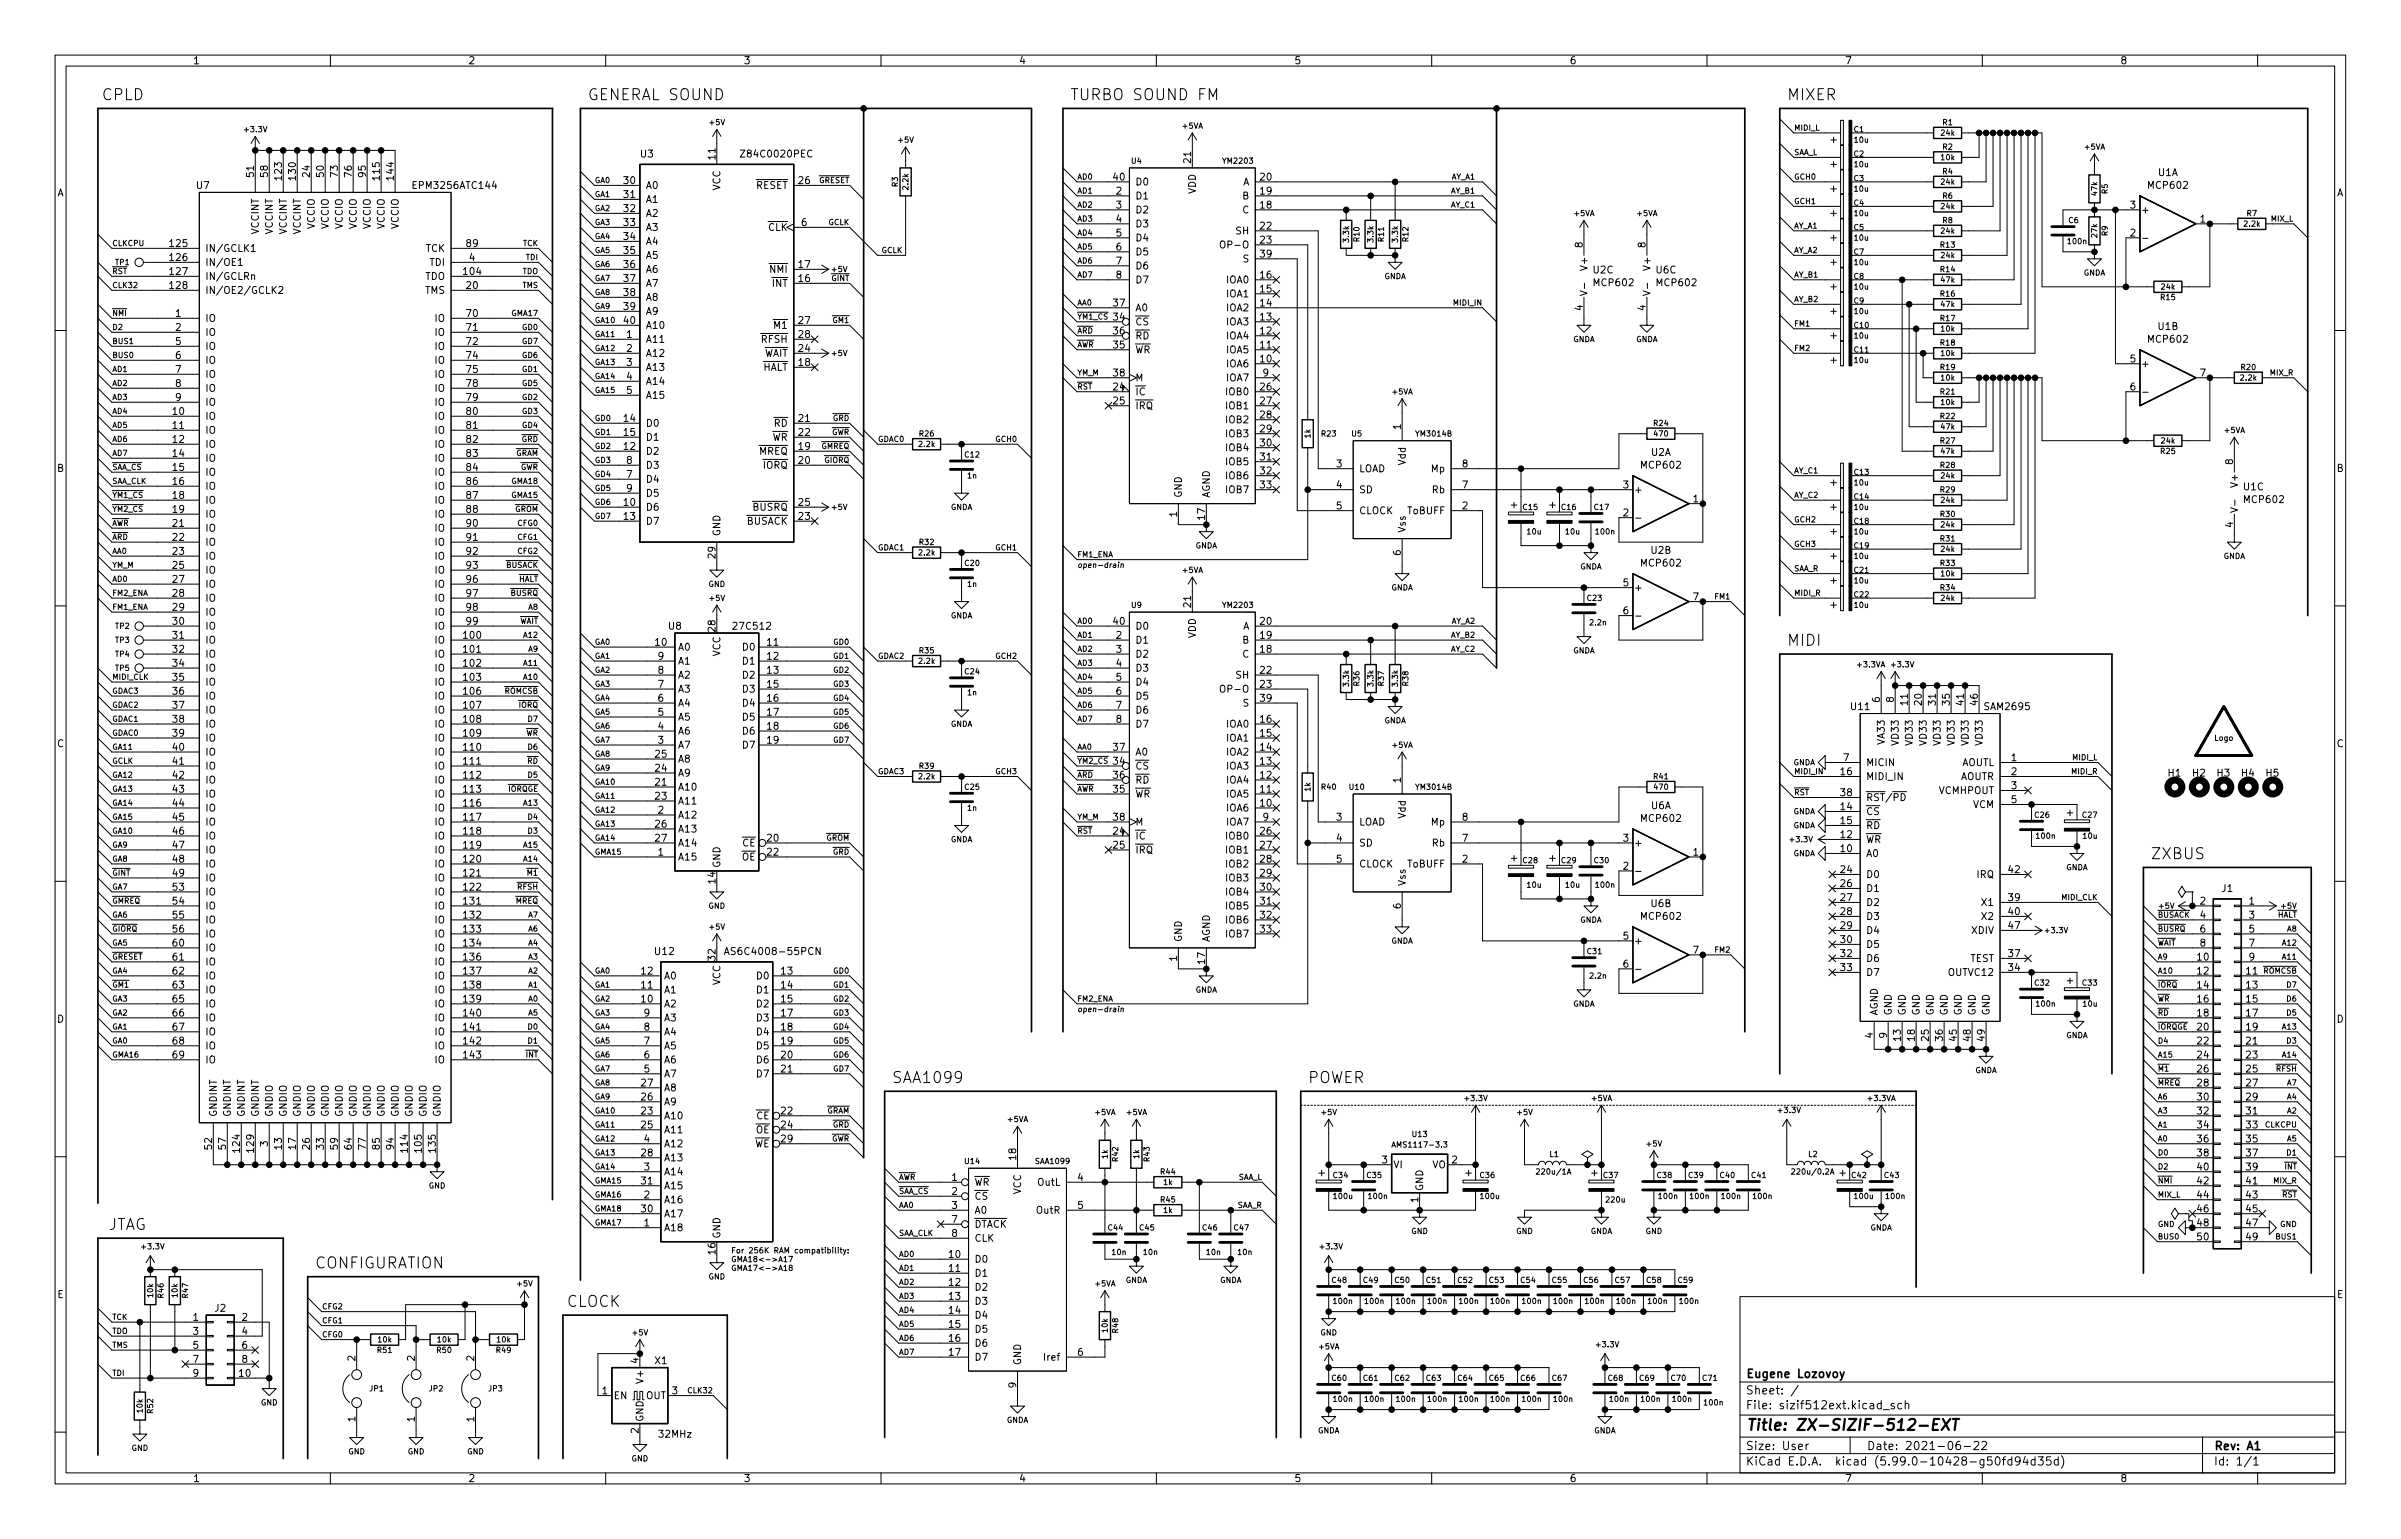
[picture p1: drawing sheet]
<svg xmlns="http://www.w3.org/2000/svg" width="436mm" height="279mm" viewBox="0 0 436 279" stroke-linecap="round" stroke-linejoin="round" font-family="sans-serif">
<defs><g id="words">
<g font-size="2.8">
<text x="18.4" y="18.2">CPLD</text>
<text x="106.7" y="18.2">GENERAL SOUND</text>
<text x="194.3" y="18.2">TURBO SOUND FM</text>
<text x="324.5" y="18.2">MIXER</text>
<text x="324.5" y="117.3">MIDI</text>
<text x="390.5" y="156">ZXBUS</text>
<text x="161.9" y="196.6">SAA1099</text>
<text x="237.5" y="196.6">POWER</text>
<text x="19.7" y="223.3">JTAG</text>
<text x="57.1" y="230.3">CONFIGURATION</text>
<text x="102.9" y="237.3">CLOCK</text>
<text x="317" y="259.7">Title: ZX-SIZIF-512-EXT</text>
</g>
<g font-size="2.1">
<text x="317" y="250.2">Eugene Lozovoy</text>
<text x="317" y="255.9">File: sizif512ext.kicad_sch</text>
<text x="317" y="253.2">Sheet: /</text>
<text x="317" y="263.2">Size: User</text>
<text x="339" y="263.2">Date: 2021-06-22</text>
<text x="402" y="263.2">Rev: A1</text>
<text x="317" y="266">KiCad E.D.A. kicad (5.99.0-10428-g50fd94d35d)</text>
<text x="402" y="266">Id: 1/1</text>
</g>
<g font-size="1.8">
<text x="35" y="11.7">1</text>
<text x="85" y="11.7">2</text>
<text x="135" y="11.7">3</text>
<text x="185" y="11.7">4</text>
<text x="235" y="11.7">5</text>
<text x="285" y="11.7">6</text>
<text x="335" y="11.7">7</text>
<text x="385" y="11.7">8</text>
<text x="116.3" y="28.6">U3</text>
<text x="129.9" y="28.9" transform="rotate(-90 129.9 28.9)">11</text>
<text x="135" y="28.6">Z84C0020PEC</text>
<text x="216.3" y="29.6" transform="rotate(-90 216.3 29.6)">21</text>
<text x="10.3" y="35.6">A</text>
<text x="35.7" y="34.3">U7</text>
<text x="46.1" y="32.1" transform="rotate(-90 46.1 32.1)">51</text>
<text x="48.6" y="32.1" transform="rotate(-90 48.6 32.1)">58</text>
<text x="51.2" y="32.6" transform="rotate(-90 51.2 32.6)">123</text>
<text x="53.7" y="32.6" transform="rotate(-90 53.7 32.6)">130</text>
<text x="56.3" y="32.1" transform="rotate(-90 56.3 32.1)">24</text>
<text x="58.8" y="32.1" transform="rotate(-90 58.8 32.1)">50</text>
<text x="61.3" y="32.1" transform="rotate(-90 61.3 32.1)">73</text>
<text x="63.9" y="32.1" transform="rotate(-90 63.9 32.1)">76</text>
<text x="66.4" y="32.1" transform="rotate(-90 66.4 32.1)">95</text>
<text x="69" y="32.6" transform="rotate(-90 69 32.6)">115</text>
<text x="71.5" y="32.6" transform="rotate(-90 71.5 32.6)">144</text>
<text x="75.4" y="34.3">EPM3256ATC144</text>
<text x="113.3" y="33.4">30</text>
<text x="113.3" y="35.9">31</text>
<text x="117.2" y="34.3">A0</text>
<text x="130.8" y="34.6" transform="rotate(-90 130.8 34.6)">VCC</text>
<text x="137.2" y="34.3">~RESET~</text>
<text x="145.1" y="33.4">26</text>
<text x="202.2" y="32.8">40</text>
<text x="202.7" y="35.3">2</text>
<text x="206.1" y="33.7">D0</text>
<text x="217.2" y="35.2" transform="rotate(-90 217.2 35.2)">VDD</text>
<text x="225.7" y="33.7">A</text>
<text x="228.9" y="35.3">19</text>
<text x="228.9" y="32.8">20</text>
<text x="390.3" y="34.3">MCP602</text>
<text x="391.9" y="32">U1A</text>
<text x="424.3" y="35.6">A</text>
<text x="57.1" y="41.5" transform="rotate(-90 57.1 41.5)">VCCIO</text>
<text x="59.7" y="41.5" transform="rotate(-90 59.7 41.5)">VCCIO</text>
<text x="62.2" y="41.5" transform="rotate(-90 62.2 41.5)">VCCIO</text>
<text x="64.8" y="41.5" transform="rotate(-90 64.8 41.5)">VCCIO</text>
<text x="67.3" y="41.5" transform="rotate(-90 67.3 41.5)">VCCIO</text>
<text x="69.8" y="41.5" transform="rotate(-90 69.8 41.5)">VCCIO</text>
<text x="72.4" y="41.5" transform="rotate(-90 72.4 41.5)">VCCIO</text>
<text x="113.3" y="38.5">32</text>
<text x="113.3" y="41">33</text>
<text x="117.2" y="36.8">A1</text>
<text x="117.2" y="39.4">A2</text>
<text x="117.2" y="41.9">A3</text>
<text x="139.5" y="41.9">~CLK~</text>
<text x="145.6" y="41">6</text>
<text x="202.7" y="37.8">3</text>
<text x="202.7" y="40.4">4</text>
<text x="206.1" y="36.2">D1</text>
<text x="206.1" y="38.7">D2</text>
<text x="206.1" y="41.3">D3</text>
<text x="225.7" y="38.7">C</text>
<text x="225.7" y="36.2">B</text>
<text x="228.9" y="37.8">18</text>
<text x="228.9" y="41.7">22</text>
<text x="386.9" y="37.8">3</text>
<text x="388.7" y="38.7">+</text>
<text x="399.6" y="40.4">1</text>
<text x="30.9" y="44.8">125</text>
<text x="30.9" y="47.4">126</text>
<text x="37.2" y="45.7">IN/GCLK1</text>
<text x="47" y="42.5" transform="rotate(-90 47 42.5)">VCCINT</text>
<text x="49.5" y="42.5" transform="rotate(-90 49.5 42.5)">VCCINT</text>
<text x="52.1" y="42.5" transform="rotate(-90 52.1 42.5)">VCCINT</text>
<text x="54.6" y="42.5" transform="rotate(-90 54.6 42.5)">VCCINT</text>
<text x="77.3" y="45.7">TCK</text>
<text x="84.7" y="44.8">89</text>
<text x="85.2" y="47.4">4</text>
<text x="113.3" y="43.6">34</text>
<text x="113.3" y="46.1">35</text>
<text x="117.2" y="44.4">A4</text>
<text x="117.2" y="47">A5</text>
<text x="202.7" y="42.9">5</text>
<text x="202.7" y="45.5">6</text>
<text x="206.1" y="43.8">D4</text>
<text x="206.1" y="46.4">D5</text>
<text x="222.4" y="45.1">OP-O</text>
<text x="224.5" y="42.5">SH</text>
<text x="225.8" y="47.6">S</text>
<text x="228.9" y="44.2">23</text>
<text x="228.9" y="46.7">39</text>
<text x="287.4" y="44.9" transform="rotate(-90 287.4 44.9)">8</text>
<text x="298.8" y="44.9" transform="rotate(-90 298.8 44.9)">8</text>
<text x="386.9" y="42.9">2</text>
<text x="30.9" y="49.9">127</text>
<text x="30.9" y="52.5">128</text>
<text x="37.2" y="48.3">IN/OE1</text>
<text x="37.2" y="50.8">IN/GCLRn</text>
<text x="37.2" y="53.3">IN/OE2/GCLK2</text>
<text x="77.2" y="50.8">TDO</text>
<text x="77.2" y="53.3">TMS</text>
<text x="78" y="48.3">TDI</text>
<text x="84.2" y="49.9">104</text>
<text x="84.7" y="52.5">20</text>
<text x="113.3" y="48.6">36</text>
<text x="113.3" y="51.2">37</text>
<text x="113.3" y="53.7">38</text>
<text x="117.2" y="49.5">A6</text>
<text x="117.2" y="52.1">A7</text>
<text x="139.9" y="49.5">~NMI~</text>
<text x="140.3" y="52.1">~INT~</text>
<text x="145.1" y="51.2">16</text>
<text x="145.1" y="48.6">17</text>
<text x="202.7" y="48">7</text>
<text x="202.7" y="50.5">8</text>
<text x="206.1" y="48.9">D6</text>
<text x="206.1" y="51.4">D7</text>
<text x="222.8" y="54">IOA1</text>
<text x="222.8" y="51.4">IOA0</text>
<text x="228.9" y="53.1">15</text>
<text x="228.9" y="50.5">16</text>
<text x="288.3" y="48.7" transform="rotate(-90 288.3 48.7)">V+</text>
<text x="289.3" y="49.6">U2C</text>
<text x="289.6" y="51.9">MCP602</text>
<text x="299.7" y="48.7" transform="rotate(-90 299.7 48.7)">V+</text>
<text x="300.8" y="49.6">U6C</text>
<text x="301" y="51.9">MCP602</text>
<text x="31.9" y="57.5">1</text>
<text x="37.2" y="58.4">IO</text>
<text x="79" y="58.4">IO</text>
<text x="84.7" y="57.5">70</text>
<text x="113.3" y="56.3">39</text>
<text x="113.3" y="58.8">40</text>
<text x="117.2" y="54.6">A8</text>
<text x="117.2" y="57.2">A9</text>
<text x="117.2" y="59.7">A10</text>
<text x="140.7" y="59.7">~M1~</text>
<text x="145.1" y="58.8">27</text>
<text x="202.2" y="58.2">34</text>
<text x="202.2" y="55.6">37</text>
<text x="206.1" y="59.1">~CS~</text>
<text x="206.1" y="56.5">A0</text>
<text x="222.8" y="59.1">IOA3</text>
<text x="222.8" y="56.5">IOA2</text>
<text x="228.9" y="58.2">13</text>
<text x="228.9" y="55.6">14</text>
<text x="287.4" y="56.4" transform="rotate(-90 287.4 56.4)">4</text>
<text x="298.8" y="56.4" transform="rotate(-90 298.8 56.4)">4</text>
<text x="391.9" y="59.9">U1B</text>
<text x="31.9" y="60.1">2</text>
<text x="31.9" y="62.6">5</text>
<text x="31.9" y="65.2">6</text>
<text x="37.2" y="61">IO</text>
<text x="37.2" y="63.5">IO</text>
<text x="79" y="61">IO</text>
<text x="79" y="63.5">IO</text>
<text x="84.7" y="60.1">71</text>
<text x="84.7" y="62.6">72</text>
<text x="84.7" y="65.2">74</text>
<text x="113.8" y="61.3">1</text>
<text x="113.8" y="63.9">2</text>
<text x="117.2" y="62.2">A11</text>
<text x="117.2" y="64.8">A12</text>
<text x="138.3" y="62.2">~RFSH~</text>
<text x="138.6" y="64.8">~WAIT~</text>
<text x="145.1" y="63.9">24</text>
<text x="145.1" y="61.3">28</text>
<text x="202.2" y="63.2">35</text>
<text x="202.2" y="60.7">36</text>
<text x="206.1" y="64.1">~WR~</text>
<text x="206.1" y="61.6">~RD~</text>
<text x="222.8" y="64.1">IOA5</text>
<text x="222.8" y="61.6">IOA4</text>
<text x="228.9" y="65.8">10</text>
<text x="228.9" y="63.2">11</text>
<text x="228.9" y="60.7">12</text>
<text x="386.9" y="65.8">5</text>
<text x="390.3" y="62.2">MCP602</text>
<text x="31.9" y="67.7">7</text>
<text x="31.9" y="70.2">8</text>
<text x="37.2" y="66">IO</text>
<text x="37.2" y="68.6">IO</text>
<text x="37.2" y="71.1">IO</text>
<text x="79" y="66">IO</text>
<text x="79" y="68.6">IO</text>
<text x="79" y="71.1">IO</text>
<text x="84.7" y="67.7">75</text>
<text x="84.7" y="70.2">78</text>
<text x="113.8" y="66.4">3</text>
<text x="113.8" y="69">4</text>
<text x="113.8" y="71.5">5</text>
<text x="117.2" y="67.3">A13</text>
<text x="117.2" y="69.8">A14</text>
<text x="138.4" y="67.3">~HALT~</text>
<text x="145.1" y="66.4">18</text>
<text x="202.2" y="70.9">24</text>
<text x="202.2" y="68.3">38</text>
<text x="206.1" y="71.8">~IC~</text>
<text x="206.1" y="69.2">M</text>
<text x="222.8" y="66.7">IOA6</text>
<text x="222.8" y="71.8">IOB0</text>
<text x="222.8" y="69.2">IOA7</text>
<text x="228.9" y="70.9">26</text>
<text x="229.4" y="68.3">9</text>
<text x="386.9" y="70.9">6</text>
<text x="388.7" y="66.7">+</text>
<text x="399.6" y="68.3">7</text>
<text x="31.4" y="75.3">10</text>
<text x="31.4" y="77.9">11</text>
<text x="31.9" y="72.8">9</text>
<text x="37.2" y="76.2">IO</text>
<text x="37.2" y="73.7">IO</text>
<text x="79" y="73.7">IO</text>
<text x="79" y="76.2">IO</text>
<text x="84.7" y="72.8">79</text>
<text x="84.7" y="75.3">80</text>
<text x="84.7" y="77.9">81</text>
<text x="113.3" y="76.6">14</text>
<text x="117.2" y="77.5">D0</text>
<text x="117.2" y="72.4">A15</text>
<text x="140.6" y="77.5">~RD~</text>
<text x="145.1" y="76.6">21</text>
<text x="202.2" y="73.4">25</text>
<text x="206.1" y="74.3">~IRQ~</text>
<text x="222.8" y="74.3">IOB1</text>
<text x="222.8" y="76.8">IOB2</text>
<text x="228.9" y="73.4">27</text>
<text x="228.9" y="75.9">28</text>
<text x="254.4" y="78" transform="rotate(-90 254.4 78)">1</text>
<text x="31.4" y="80.4">12</text>
<text x="31.4" y="82.9">14</text>
<text x="37.2" y="78.7">IO</text>
<text x="37.2" y="81.3">IO</text>
<text x="37.2" y="83.8">IO</text>
<text x="79" y="78.7">IO</text>
<text x="79" y="81.3">IO</text>
<text x="79" y="83.8">IO</text>
<text x="84.7" y="80.4">82</text>
<text x="84.7" y="82.9">83</text>
<text x="113.3" y="81.7">12</text>
<text x="113.3" y="79.1">15</text>
<text x="117.2" y="82.5">D2</text>
<text x="117.2" y="80">D1</text>
<text x="137.8" y="82.5">~MREQ~</text>
<text x="140.2" y="80">~WR~</text>
<text x="145.1" y="81.7">19</text>
<text x="145.1" y="79.1">22</text>
<text x="222.8" y="79.4">IOB3</text>
<text x="222.8" y="81.9">IOB4</text>
<text x="228.9" y="78.5">29</text>
<text x="228.9" y="81">30</text>
<text x="228.9" y="83.6">31</text>
<text x="299.9" y="82.8">U2A</text>
<text x="10.3" y="85.7">B</text>
<text x="31.4" y="85.5">15</text>
<text x="31.4" y="88">16</text>
<text x="37.2" y="86.4">IO</text>
<text x="37.2" y="88.9">IO</text>
<text x="79" y="86.4">IO</text>
<text x="79" y="88.9">IO</text>
<text x="84.7" y="85.5">84</text>
<text x="84.7" y="88">86</text>
<text x="113.8" y="86.7">7</text>
<text x="113.8" y="84.2">8</text>
<text x="113.8" y="89.3">9</text>
<text x="117.2" y="87.6">D4</text>
<text x="117.2" y="85.1">D3</text>
<text x="138.6" y="85.1">~IORQ~</text>
<text x="145.1" y="84.2">20</text>
<text x="222.8" y="84.5">IOB5</text>
<text x="222.8" y="87">IOB6</text>
<text x="222.8" y="89.5">IOB7</text>
<text x="228.9" y="86.1">32</text>
<text x="228.9" y="88.6">33</text>
<text x="242.7" y="84.8">3</text>
<text x="242.7" y="88.6">4</text>
<text x="246.8" y="85.7">LOAD</text>
<text x="246.8" y="89.5">SD</text>
<text x="255.3" y="84.4" transform="rotate(-90 255.3 84.4)">Vdd</text>
<text x="260" y="85.7">Mp</text>
<text x="260.2" y="89.5">Rb</text>
<text x="265.6" y="88.6">7</text>
<text x="265.6" y="84.8">8</text>
<text x="294.8" y="88.6">3</text>
<text x="296.7" y="89.5">+</text>
<text x="298.2" y="85.1">MCP602</text>
<text x="405.5" y="84.3" transform="rotate(-90 405.5 84.3)">8</text>
<text x="406.4" y="88.1" transform="rotate(-90 406.4 88.1)">V+</text>
<text x="407.5" y="89">U1C</text>
<text x="424.3" y="85.7">B</text>
<text x="31.4" y="90.6">18</text>
<text x="31.4" y="93.1">19</text>
<text x="31.4" y="95.6">21</text>
<text x="37.2" y="91.4">IO</text>
<text x="37.2" y="94">IO</text>
<text x="79" y="91.4">IO</text>
<text x="79" y="94">IO</text>
<text x="84.7" y="90.6">87</text>
<text x="84.7" y="93.1">88</text>
<text x="84.7" y="95.6">90</text>
<text x="113.3" y="91.8">10</text>
<text x="113.3" y="94.4">13</text>
<text x="117.2" y="92.7">D6</text>
<text x="117.2" y="95.2">D7</text>
<text x="117.2" y="90.2">D5</text>
<text x="135.6" y="95.2">~BUSACK~</text>
<text x="136.7" y="92.7">~BUSRQ~</text>
<text x="145.1" y="94.4">23</text>
<text x="145.1" y="91.8">25</text>
<text x="213.7" y="93.8" transform="rotate(-90 213.7 93.8)">1</text>
<text x="214.6" y="90.4" transform="rotate(-90 214.6 90.4)">GND</text>
<text x="218.8" y="94.3" transform="rotate(-90 218.8 94.3)">17</text>
<text x="219.7" y="90.4" transform="rotate(-90 219.7 90.4)">AGND</text>
<text x="242.7" y="92.5">5</text>
<text x="246.8" y="93.3">CLOCK</text>
<text x="255.6" y="93.3">ToBUFF</text>
<text x="265.6" y="92.5">2</text>
<text x="294.8" y="93.7">2</text>
<text x="307.5" y="91.2">1</text>
<text x="405.5" y="95.7" transform="rotate(-90 405.5 95.7)">4</text>
<text x="407.7" y="91.3">MCP602</text>
<text x="31.4" y="98.2">22</text>
<text x="31.4" y="100.7">23</text>
<text x="37.2" y="96.5">IO</text>
<text x="37.2" y="99.1">IO</text>
<text x="37.2" y="101.6">IO</text>
<text x="79" y="96.5">IO</text>
<text x="79" y="99.1">IO</text>
<text x="79" y="101.6">IO</text>
<text x="84.7" y="98.2">91</text>
<text x="84.7" y="100.7">92</text>
<text x="129.9" y="101.3" transform="rotate(-90 129.9 101.3)">29</text>
<text x="130.8" y="97.4" transform="rotate(-90 130.8 97.4)">GND</text>
<text x="254.4" y="100.8" transform="rotate(-90 254.4 100.8)">6</text>
<text x="255.3" y="96.8" transform="rotate(-90 255.3 96.8)">Vss</text>
<text x="299.9" y="100.5">U2B</text>
<text x="31.4" y="103.3">25</text>
<text x="31.4" y="105.8">27</text>
<text x="37.2" y="104.1">IO</text>
<text x="37.2" y="106.7">IO</text>
<text x="79" y="104.1">IO</text>
<text x="79" y="106.7">IO</text>
<text x="84.7" y="103.3">93</text>
<text x="84.7" y="105.8">96</text>
<text x="294.8" y="106.4">5</text>
<text x="296.7" y="107.3">+</text>
<text x="298.2" y="102.8">MCP602</text>
<text x="31.4" y="108.3">28</text>
<text x="31.4" y="110.9">29</text>
<text x="31.4" y="113.4">30</text>
<text x="37.2" y="109.2">IO</text>
<text x="37.2" y="111.8">IO</text>
<text x="79" y="109.2">IO</text>
<text x="79" y="111.8">IO</text>
<text x="84.7" y="108.3">97</text>
<text x="84.7" y="110.9">98</text>
<text x="84.7" y="113.4">99</text>
<text x="202.2" y="113.4">40</text>
<text x="216.3" y="110.2" transform="rotate(-90 216.3 110.2)">21</text>
<text x="228.9" y="113.4">20</text>
<text x="294.8" y="111.5">6</text>
<text x="307.5" y="109">7</text>
<text x="31.4" y="116">31</text>
<text x="31.4" y="118.5">32</text>
<text x="37.2" y="114.3">IO</text>
<text x="37.2" y="116.8">IO</text>
<text x="37.2" y="119.4">IO</text>
<text x="79" y="116.8">IO</text>
<text x="79" y="119.4">IO</text>
<text x="79" y="114.3">IO</text>
<text x="84.2" y="116">100</text>
<text x="84.2" y="118.5">101</text>
<text x="119" y="117.2">10</text>
<text x="119.5" y="119.8">9</text>
<text x="121.4" y="114.3">U8</text>
<text x="123.1" y="118.1">A0</text>
<text x="129.9" y="114.6" transform="rotate(-90 129.9 114.6)">28</text>
<text x="130.8" y="119.2" transform="rotate(-90 130.8 119.2)">VCC</text>
<text x="133.4" y="114.3">27C512</text>
<text x="135" y="118.1">D0</text>
<text x="139.4" y="117.2">11</text>
<text x="139.4" y="119.8">12</text>
<text x="202.7" y="116">2</text>
<text x="202.7" y="118.5">3</text>
<text x="206.1" y="116.8">D1</text>
<text x="206.1" y="119.4">D2</text>
<text x="206.1" y="114.3">D0</text>
<text x="217.2" y="115.9" transform="rotate(-90 217.2 115.9)">VDD</text>
<text x="225.7" y="119.4">C</text>
<text x="225.7" y="116.8">B</text>
<text x="225.7" y="114.3">A</text>
<text x="228.9" y="118.5">18</text>
<text x="228.9" y="116">19</text>
<text x="31.4" y="121">34</text>
<text x="31.4" y="123.6">35</text>
<text x="37.2" y="121.9">IO</text>
<text x="37.2" y="124.5">IO</text>
<text x="79" y="121.9">IO</text>
<text x="79" y="124.5">IO</text>
<text x="84.2" y="121">102</text>
<text x="84.2" y="123.6">103</text>
<text x="119.5" y="124.8">7</text>
<text x="119.5" y="122.3">8</text>
<text x="123.1" y="125.7">A3</text>
<text x="123.1" y="123.2">A2</text>
<text x="123.1" y="120.7">A1</text>
<text x="135" y="120.7">D1</text>
<text x="135" y="123.2">D2</text>
<text x="135" y="125.7">D3</text>
<text x="139.4" y="122.3">13</text>
<text x="139.4" y="124.8">15</text>
<text x="202.7" y="121">4</text>
<text x="202.7" y="123.6">5</text>
<text x="206.1" y="121.9">D3</text>
<text x="206.1" y="124.5">D4</text>
<text x="222.4" y="125.7">OP-O</text>
<text x="224.5" y="123.2">SH</text>
<text x="228.9" y="122.3">22</text>
<text x="228.9" y="124.8">23</text>
<text x="31.4" y="126.1">36</text>
<text x="31.4" y="128.7">37</text>
<text x="31.4" y="131.2">38</text>
<text x="37.2" y="127">IO</text>
<text x="37.2" y="129.5">IO</text>
<text x="79" y="127">IO</text>
<text x="79" y="129.5">IO</text>
<text x="84.2" y="126.1">106</text>
<text x="84.2" y="128.7">107</text>
<text x="84.2" y="131.2">108</text>
<text x="119.5" y="129.9">5</text>
<text x="119.5" y="127.4">6</text>
<text x="123.1" y="130.8">A5</text>
<text x="123.1" y="128.3">A4</text>
<text x="135" y="128.3">D4</text>
<text x="135" y="130.8">D5</text>
<text x="139.4" y="127.4">16</text>
<text x="139.4" y="129.9">17</text>
<text x="202.7" y="126.1">6</text>
<text x="202.7" y="128.7">7</text>
<text x="202.7" y="131.2">8</text>
<text x="206.1" y="127">D5</text>
<text x="206.1" y="129.5">D6</text>
<text x="225.8" y="128.3">S</text>
<text x="228.9" y="131.2">16</text>
<text x="228.9" y="127.4">39</text>
<text x="336.2" y="128.9">U11</text>
<text x="341.4" y="127.5" transform="rotate(-90 341.4 127.5)">6</text>
<text x="343.9" y="127.5" transform="rotate(-90 343.9 127.5)">8</text>
<text x="346.5" y="128" transform="rotate(-90 346.5 128)">11</text>
<text x="349" y="128" transform="rotate(-90 349 128)">20</text>
<text x="351.5" y="128" transform="rotate(-90 351.5 128)">31</text>
<text x="354.1" y="128" transform="rotate(-90 354.1 128)">35</text>
<text x="356.6" y="128" transform="rotate(-90 356.6 128)">41</text>
<text x="359.2" y="128" transform="rotate(-90 359.2 128)">46</text>
<text x="360.6" y="128.9">SAM2695</text>
<text x="10.3" y="135.6">C</text>
<text x="31.4" y="133.7">39</text>
<text x="31.4" y="136.3">40</text>
<text x="37.2" y="132.1">IO</text>
<text x="37.2" y="134.6">IO</text>
<text x="37.2" y="137.2">IO</text>
<text x="79" y="132.1">IO</text>
<text x="79" y="134.6">IO</text>
<text x="79" y="137.2">IO</text>
<text x="84.2" y="133.7">109</text>
<text x="84.2" y="136.3">110</text>
<text x="119" y="137.5">25</text>
<text x="119.5" y="135">3</text>
<text x="119.5" y="132.5">4</text>
<text x="123.1" y="135.9">A7</text>
<text x="123.1" y="133.3">A6</text>
<text x="135" y="133.3">D6</text>
<text x="135" y="135.9">D7</text>
<text x="139.4" y="132.5">18</text>
<text x="139.4" y="135">19</text>
<text x="202.2" y="136.3">37</text>
<text x="206.1" y="137.2">A0</text>
<text x="206.1" y="132.1">D7</text>
<text x="222.8" y="137.2">IOA2</text>
<text x="222.8" y="134.6">IOA1</text>
<text x="222.8" y="132.1">IOA0</text>
<text x="228.9" y="136.3">14</text>
<text x="228.9" y="133.7">15</text>
<text x="342.3" y="135" transform="rotate(-90 342.3 135)">VA33</text>
<text x="344.8" y="135" transform="rotate(-90 344.8 135)">VD33</text>
<text x="347.3" y="135" transform="rotate(-90 347.3 135)">VD33</text>
<text x="349.9" y="135" transform="rotate(-90 349.9 135)">VD33</text>
<text x="352.4" y="135" transform="rotate(-90 352.4 135)">VD33</text>
<text x="355" y="135" transform="rotate(-90 355 135)">VD33</text>
<text x="357.5" y="135" transform="rotate(-90 357.5 135)">VD33</text>
<text x="360" y="135" transform="rotate(-90 360 135)">VD33</text>
<text x="424.3" y="135.6">C</text>
<text x="31.4" y="138.8">41</text>
<text x="31.4" y="141.4">42</text>
<text x="31.4" y="143.9">43</text>
<text x="37.2" y="139.7">IO</text>
<text x="37.2" y="142.2">IO</text>
<text x="79" y="139.7">IO</text>
<text x="79" y="142.2">IO</text>
<text x="84.2" y="138.8">111</text>
<text x="84.2" y="141.4">112</text>
<text x="84.2" y="143.9">113</text>
<text x="119" y="142.6">21</text>
<text x="119" y="140.1">24</text>
<text x="123.1" y="143.5">A10</text>
<text x="123.1" y="141">A9</text>
<text x="123.1" y="138.4">A8</text>
<text x="202.2" y="138.8">34</text>
<text x="202.2" y="143.9">35</text>
<text x="202.2" y="141.4">36</text>
<text x="206.1" y="139.7">~CS~</text>
<text x="206.1" y="142.2">~RD~</text>
<text x="222.8" y="142.2">IOA4</text>
<text x="222.8" y="139.7">IOA3</text>
<text x="228.9" y="143.9">11</text>
<text x="228.9" y="141.4">12</text>
<text x="228.9" y="138.8">13</text>
<text x="254.4" y="142.1" transform="rotate(-90 254.4 142.1)">1</text>
<text x="334.3" y="140.7">16</text>
<text x="334.8" y="138.2">7</text>
<text x="338.8" y="141.6">MIDI_IN</text>
<text x="338.8" y="139.1">MICIN</text>
<text x="355.9" y="141.6">AOUTR</text>
<text x="356.1" y="139.1">AOUTL</text>
<text x="365.3" y="138.2">1</text>
<text x="365.3" y="140.7">2</text>
<text x="365.3" y="143.3">3</text>
<text x="393.8" y="141">H1</text>
<text x="398.2" y="141">H2</text>
<text x="402.7" y="141">H3</text>
<text x="407.1" y="141">H4</text>
<text x="411.5" y="141">H5</text>
<text x="31.4" y="146.4">44</text>
<text x="31.4" y="149">45</text>
<text x="37.2" y="144.8">IO</text>
<text x="37.2" y="147.3">IO</text>
<text x="37.2" y="149.9">IO</text>
<text x="79" y="144.8">IO</text>
<text x="79" y="147.3">IO</text>
<text x="79" y="149.9">IO</text>
<text x="84.2" y="146.4">116</text>
<text x="84.2" y="149">117</text>
<text x="119" y="145.2">23</text>
<text x="119.5" y="147.7">2</text>
<text x="123.1" y="148.6">A12</text>
<text x="123.1" y="146">A11</text>
<text x="202.2" y="149">38</text>
<text x="206.1" y="144.8">~WR~</text>
<text x="206.1" y="149.9">M</text>
<text x="222.8" y="147.3">IOA6</text>
<text x="222.8" y="144.8">IOA5</text>
<text x="222.8" y="149.9">IOA7</text>
<text x="228.9" y="146.4">10</text>
<text x="229.4" y="149">9</text>
<text x="242.7" y="149">3</text>
<text x="246.8" y="149.9">LOAD</text>
<text x="255.3" y="148.5" transform="rotate(-90 255.3 148.5)">Vdd</text>
<text x="260" y="149.9">Mp</text>
<text x="265.6" y="149">8</text>
<text x="298.2" y="149.2">MCP602</text>
<text x="299.9" y="146.9">U6A</text>
<text x="334.3" y="147.1">14</text>
<text x="334.3" y="149.6">15</text>
<text x="334.3" y="144.5">38</text>
<text x="338.8" y="148">~CS</text>
<text x="338.8" y="145.4">~RST~/~PD~</text>
<text x="352.1" y="144.1">VCMHPOUT</text>
<text x="358.3" y="146.7">VCM</text>
<text x="365.3" y="145.8">5</text>
<text x="31.4" y="151.5">46</text>
<text x="31.4" y="154.1">47</text>
<text x="37.2" y="152.4">IO</text>
<text x="37.2" y="154.9">IO</text>
<text x="79" y="152.4">IO</text>
<text x="79" y="154.9">IO</text>
<text x="84.2" y="151.5">118</text>
<text x="84.2" y="154.1">119</text>
<text x="119" y="150.2">26</text>
<text x="119" y="152.8">27</text>
<text x="119.5" y="155.3">1</text>
<text x="123.1" y="151.1">A13</text>
<text x="123.1" y="153.7">A14</text>
<text x="134.8" y="153.7">~CE</text>
<text x="139.4" y="152.8">20</text>
<text x="139.4" y="155.3">22</text>
<text x="202.2" y="151.5">24</text>
<text x="202.2" y="154.1">25</text>
<text x="206.1" y="152.4">~IC~</text>
<text x="206.1" y="154.9">~IRQ~</text>
<text x="222.8" y="152.4">IOB0</text>
<text x="222.8" y="154.9">IOB1</text>
<text x="228.9" y="151.5">26</text>
<text x="228.9" y="154.1">27</text>
<text x="242.7" y="152.8">4</text>
<text x="246.8" y="153.7">SD</text>
<text x="260.2" y="153.7">Rb</text>
<text x="265.6" y="152.8">7</text>
<text x="294.8" y="152.8">3</text>
<text x="296.7" y="153.7">+</text>
<text x="307.5" y="155.3">1</text>
<text x="334.3" y="154.7">10</text>
<text x="334.3" y="152.1">12</text>
<text x="338.8" y="155.6">A0</text>
<text x="338.8" y="153">~WR</text>
<text x="338.8" y="150.5">~RD</text>
<text x="31.4" y="156.6">48</text>
<text x="31.4" y="159.1">49</text>
<text x="31.4" y="161.7">53</text>
<text x="37.2" y="157.5">IO</text>
<text x="37.2" y="160">IO</text>
<text x="79" y="157.5">IO</text>
<text x="79" y="160">IO</text>
<text x="84.2" y="156.6">120</text>
<text x="84.2" y="159.1">121</text>
<text x="84.2" y="161.7">122</text>
<text x="123.1" y="156.2">A15</text>
<text x="129.9" y="160.4" transform="rotate(-90 129.9 160.4)">14</text>
<text x="130.8" y="157.6" transform="rotate(-90 130.8 157.6)">GND</text>
<text x="134.7" y="156.2">~OE</text>
<text x="222.8" y="157.5">IOB2</text>
<text x="222.8" y="160">IOB3</text>
<text x="228.9" y="156.6">28</text>
<text x="228.9" y="159.1">29</text>
<text x="228.9" y="161.7">30</text>
<text x="242.7" y="156.6">5</text>
<text x="246.8" y="157.5">CLOCK</text>
<text x="255.3" y="160.9" transform="rotate(-90 255.3 160.9)">Vss</text>
<text x="255.6" y="157.5">ToBUFF</text>
<text x="265.6" y="156.6">2</text>
<text x="294.8" y="157.9">2</text>
<text x="334.3" y="158.5">24</text>
<text x="334.3" y="161">26</text>
<text x="338.8" y="159.4">D0</text>
<text x="338.8" y="161.9">D1</text>
<text x="359.1" y="159.4">IRQ</text>
<text x="364.8" y="158.5">42</text>
<text x="403.5" y="161.9">J1</text>
<text x="31.4" y="164.2">54</text>
<text x="31.4" y="166.8">55</text>
<text x="37.2" y="162.6">IO</text>
<text x="37.2" y="165.1">IO</text>
<text x="37.2" y="167.6">IO</text>
<text x="79" y="162.6">IO</text>
<text x="79" y="165.1">IO</text>
<text x="79" y="167.6">IO</text>
<text x="84.2" y="164.2">131</text>
<text x="84.2" y="166.8">132</text>
<text x="222.8" y="162.6">IOB4</text>
<text x="222.8" y="165.1">IOB5</text>
<text x="222.8" y="167.6">IOB6</text>
<text x="228.9" y="164.2">31</text>
<text x="228.9" y="166.8">32</text>
<text x="254.4" y="165" transform="rotate(-90 254.4 165)">6</text>
<text x="298.2" y="167">MCP602</text>
<text x="299.9" y="164.7">U6B</text>
<text x="334.3" y="163.6">27</text>
<text x="334.3" y="166.1">28</text>
<text x="338.8" y="164.5">D2</text>
<text x="338.8" y="167">D3</text>
<text x="360" y="164.5">X1</text>
<text x="360" y="167">X2</text>
<text x="364.8" y="163.6">39</text>
<text x="364.8" y="166.1">40</text>
<text x="399.6" y="164.2">2</text>
<text x="399.6" y="166.8">4</text>
<text x="408.4" y="164.2">1</text>
<text x="408.4" y="166.8">3</text>
<text x="31.4" y="169.3">56</text>
<text x="31.4" y="171.8">60</text>
<text x="37.2" y="170.2">IO</text>
<text x="37.2" y="172.7">IO</text>
<text x="79" y="170.2">IO</text>
<text x="79" y="172.7">IO</text>
<text x="84.2" y="169.3">133</text>
<text x="84.2" y="171.8">134</text>
<text x="119" y="173.4">U12</text>
<text x="132.7" y="173.4">AS6C4008-55PCN</text>
<text x="214.6" y="171.1" transform="rotate(-90 214.6 171.1)">GND</text>
<text x="219.7" y="171.1" transform="rotate(-90 219.7 171.1)">AGND</text>
<text x="222.8" y="170.2">IOB7</text>
<text x="228.9" y="169.3">33</text>
<text x="294.8" y="170.6">5</text>
<text x="296.7" y="171.4">+</text>
<text x="307.5" y="173.1">7</text>
<text x="334.3" y="168.7">29</text>
<text x="334.3" y="171.2">30</text>
<text x="334.3" y="173.7">32</text>
<text x="338.8" y="169.5">D4</text>
<text x="338.8" y="172.1">D5</text>
<text x="358.1" y="169.5">XDIV</text>
<text x="364.8" y="173.7">37</text>
<text x="364.8" y="168.7">47</text>
<text x="399.6" y="169.3">6</text>
<text x="399.6" y="171.8">8</text>
<text x="408.4" y="169.3">5</text>
<text x="408.4" y="171.8">7</text>
<text x="31.4" y="174.4">61</text>
<text x="31.4" y="176.9">62</text>
<text x="31.4" y="179.5">63</text>
<text x="37.2" y="175.3">IO</text>
<text x="37.2" y="177.8">IO</text>
<text x="79" y="175.3">IO</text>
<text x="79" y="177.8">IO</text>
<text x="84.2" y="174.4">136</text>
<text x="84.2" y="176.9">137</text>
<text x="84.2" y="179.5">138</text>
<text x="116.5" y="179.5">11</text>
<text x="116.5" y="176.9">12</text>
<text x="120.5" y="177.8">A0</text>
<text x="129.9" y="174.3" transform="rotate(-90 129.9 174.3)">32</text>
<text x="130.8" y="178.9" transform="rotate(-90 130.8 178.9)">VCC</text>
<text x="137.6" y="177.8">D0</text>
<text x="141.9" y="176.9">13</text>
<text x="141.9" y="179.5">14</text>
<text x="213.7" y="174.5" transform="rotate(-90 213.7 174.5)">1</text>
<text x="218.8" y="175" transform="rotate(-90 218.8 175)">17</text>
<text x="294.8" y="175.6">6</text>
<text x="334.3" y="176.3">33</text>
<text x="338.8" y="174.6">D6</text>
<text x="338.8" y="177.2">D7</text>
<text x="354" y="177.2">OUTVC12</text>
<text x="357.7" y="174.6">TEST</text>
<text x="364.8" y="176.3">34</text>
<text x="399.1" y="174.4">10</text>
<text x="399.1" y="176.9">12</text>
<text x="399.1" y="179.5">14</text>
<text x="408" y="176.9">11</text>
<text x="408" y="179.5">13</text>
<text x="408.4" y="174.4">9</text>
<text x="10.3" y="185.7">D</text>
<text x="31.4" y="182">65</text>
<text x="31.4" y="184.5">66</text>
<text x="37.2" y="180.3">IO</text>
<text x="37.2" y="182.9">IO</text>
<text x="37.2" y="185.4">IO</text>
<text x="79" y="180.3">IO</text>
<text x="79" y="182.9">IO</text>
<text x="79" y="185.4">IO</text>
<text x="84.2" y="182">139</text>
<text x="84.2" y="184.5">140</text>
<text x="116.5" y="182">10</text>
<text x="117" y="184.5">9</text>
<text x="120.5" y="182.9">A2</text>
<text x="120.5" y="180.3">A1</text>
<text x="120.5" y="185.4">A3</text>
<text x="137.6" y="180.3">D1</text>
<text x="137.6" y="182.9">D2</text>
<text x="137.6" y="185.4">D3</text>
<text x="141.9" y="182">15</text>
<text x="141.9" y="184.5">17</text>
<text x="341" y="184.4" transform="rotate(-90 341 184.4)">AGND</text>
<text x="343.5" y="184.4" transform="rotate(-90 343.5 184.4)">GND</text>
<text x="346.1" y="184.4" transform="rotate(-90 346.1 184.4)">GND</text>
<text x="348.6" y="184.4" transform="rotate(-90 348.6 184.4)">GND</text>
<text x="351.2" y="184.4" transform="rotate(-90 351.2 184.4)">GND</text>
<text x="353.7" y="184.4" transform="rotate(-90 353.7 184.4)">GND</text>
<text x="356.2" y="184.4" transform="rotate(-90 356.2 184.4)">GND</text>
<text x="358.8" y="184.4" transform="rotate(-90 358.8 184.4)">GND</text>
<text x="361.3" y="184.4" transform="rotate(-90 361.3 184.4)">GND</text>
<text x="399.1" y="182">16</text>
<text x="399.1" y="184.5">18</text>
<text x="408" y="182">15</text>
<text x="408" y="184.5">17</text>
<text x="424.3" y="185.7">D</text>
<text x="31.4" y="187.1">67</text>
<text x="31.4" y="189.6">68</text>
<text x="37.2" y="188">IO</text>
<text x="37.2" y="190.5">IO</text>
<text x="79" y="188">IO</text>
<text x="79" y="190.5">IO</text>
<text x="84.2" y="187.1">141</text>
<text x="84.2" y="189.6">142</text>
<text x="117" y="189.6">7</text>
<text x="117" y="187.1">8</text>
<text x="120.5" y="190.5">A5</text>
<text x="120.5" y="188">A4</text>
<text x="137.6" y="188">D4</text>
<text x="137.6" y="190.5">D5</text>
<text x="141.9" y="187.1">18</text>
<text x="141.9" y="189.6">19</text>
<text x="340.1" y="188.5" transform="rotate(-90 340.1 188.5)">4</text>
<text x="342.6" y="188.5" transform="rotate(-90 342.6 188.5)">9</text>
<text x="345.2" y="188.9" transform="rotate(-90 345.2 188.9)">13</text>
<text x="347.7" y="188.9" transform="rotate(-90 347.7 188.9)">18</text>
<text x="350.3" y="188.9" transform="rotate(-90 350.3 188.9)">25</text>
<text x="352.8" y="188.9" transform="rotate(-90 352.8 188.9)">36</text>
<text x="355.3" y="188.9" transform="rotate(-90 355.3 188.9)">45</text>
<text x="357.9" y="188.9" transform="rotate(-90 357.9 188.9)">48</text>
<text x="360.4" y="188.9" transform="rotate(-90 360.4 188.9)">49</text>
<text x="399.1" y="187.1">20</text>
<text x="399.1" y="189.6">22</text>
<text x="408" y="187.1">19</text>
<text x="408" y="189.6">21</text>
<text x="31.4" y="192.2">69</text>
<text x="37.2" y="193">IO</text>
<text x="79" y="193">IO</text>
<text x="84.2" y="192.2">143</text>
<text x="116.5" y="197.2">27</text>
<text x="117" y="194.7">5</text>
<text x="117" y="192.2">6</text>
<text x="120.5" y="195.6">A7</text>
<text x="120.5" y="193">A6</text>
<text x="137.6" y="193">D6</text>
<text x="137.6" y="195.6">D7</text>
<text x="141.9" y="192.2">20</text>
<text x="141.9" y="194.7">21</text>
<text x="399.1" y="192.2">24</text>
<text x="399.1" y="194.7">26</text>
<text x="399.1" y="197.2">28</text>
<text x="408" y="192.2">23</text>
<text x="408" y="194.7">25</text>
<text x="408" y="197.2">27</text>
<text x="39.4" y="202.8" transform="rotate(-90 39.4 202.8)">GNDINT</text>
<text x="41.9" y="202.8" transform="rotate(-90 41.9 202.8)">GNDINT</text>
<text x="44.4" y="202.8" transform="rotate(-90 44.4 202.8)">GNDINT</text>
<text x="47" y="202.8" transform="rotate(-90 47 202.8)">GNDINT</text>
<text x="49.5" y="202.8" transform="rotate(-90 49.5 202.8)">GNDIO</text>
<text x="52.1" y="202.8" transform="rotate(-90 52.1 202.8)">GNDIO</text>
<text x="54.6" y="202.8" transform="rotate(-90 54.6 202.8)">GNDIO</text>
<text x="57.1" y="202.8" transform="rotate(-90 57.1 202.8)">GNDIO</text>
<text x="59.7" y="202.8" transform="rotate(-90 59.7 202.8)">GNDIO</text>
<text x="62.2" y="202.8" transform="rotate(-90 62.2 202.8)">GNDIO</text>
<text x="64.8" y="202.8" transform="rotate(-90 64.8 202.8)">GNDIO</text>
<text x="67.3" y="202.8" transform="rotate(-90 67.3 202.8)">GNDIO</text>
<text x="69.8" y="202.8" transform="rotate(-90 69.8 202.8)">GNDIO</text>
<text x="72.4" y="202.8" transform="rotate(-90 72.4 202.8)">GNDIO</text>
<text x="74.9" y="202.8" transform="rotate(-90 74.9 202.8)">GNDIO</text>
<text x="77.5" y="202.8" transform="rotate(-90 77.5 202.8)">GNDIO</text>
<text x="80" y="202.8" transform="rotate(-90 80 202.8)">GNDIO</text>
<text x="116.5" y="202.3">23</text>
<text x="116.5" y="199.8">26</text>
<text x="120.5" y="203.2">A10</text>
<text x="120.5" y="200.7">A9</text>
<text x="120.5" y="198.1">A8</text>
<text x="137.4" y="203.2">~CE</text>
<text x="141.9" y="202.3">22</text>
<text x="399.1" y="199.8">30</text>
<text x="399.1" y="202.3">32</text>
<text x="408" y="199.8">29</text>
<text x="408" y="202.3">31</text>
<text x="38.5" y="208.6" transform="rotate(-90 38.5 208.6)">52</text>
<text x="41" y="208.6" transform="rotate(-90 41 208.6)">57</text>
<text x="43.6" y="209.1" transform="rotate(-90 43.6 209.1)">124</text>
<text x="46.1" y="209.1" transform="rotate(-90 46.1 209.1)">129</text>
<text x="48.6" y="208.1" transform="rotate(-90 48.6 208.1)">3</text>
<text x="51.2" y="208.6" transform="rotate(-90 51.2 208.6)">13</text>
<text x="53.7" y="208.6" transform="rotate(-90 53.7 208.6)">17</text>
<text x="56.3" y="208.6" transform="rotate(-90 56.3 208.6)">26</text>
<text x="58.8" y="208.6" transform="rotate(-90 58.8 208.6)">33</text>
<text x="61.3" y="208.6" transform="rotate(-90 61.3 208.6)">59</text>
<text x="63.9" y="208.6" transform="rotate(-90 63.9 208.6)">64</text>
<text x="66.4" y="208.6" transform="rotate(-90 66.4 208.6)">77</text>
<text x="69" y="208.6" transform="rotate(-90 69 208.6)">85</text>
<text x="71.5" y="208.6" transform="rotate(-90 71.5 208.6)">94</text>
<text x="74" y="209.1" transform="rotate(-90 74 209.1)">114</text>
<text x="76.6" y="209.1" transform="rotate(-90 76.6 209.1)">105</text>
<text x="79.1" y="209.1" transform="rotate(-90 79.1 209.1)">135</text>
<text x="116.5" y="204.9">25</text>
<text x="116.5" y="209.9">28</text>
<text x="117" y="207.4">4</text>
<text x="120.5" y="205.7">A11</text>
<text x="120.5" y="208.3">A12</text>
<text x="137" y="208.3">~WE</text>
<text x="137.3" y="205.7">~OE</text>
<text x="141.9" y="204.9">24</text>
<text x="141.9" y="207.4">29</text>
<text x="399.1" y="204.9">34</text>
<text x="399.1" y="207.4">36</text>
<text x="399.1" y="209.9">38</text>
<text x="408" y="204.9">33</text>
<text x="408" y="207.4">35</text>
<text x="408" y="209.9">37</text>
<text x="116.5" y="215">31</text>
<text x="117" y="212.5">3</text>
<text x="120.5" y="210.8">A13</text>
<text x="120.5" y="213.4">A14</text>
<text x="120.5" y="215.9">A15</text>
<text x="172.9" y="214.4">1</text>
<text x="176.9" y="215.3">~WR</text>
<text x="184.5" y="210.5" transform="rotate(-90 184.5 210.5)">18</text>
<text x="188.5" y="215.3">OutL</text>
<text x="195.7" y="214.4">4</text>
<text x="251" y="211.2">3</text>
<text x="253" y="212.1">VI</text>
<text x="260.1" y="212.1">VO</text>
<text x="263.7" y="211.2">2</text>
<text x="399.1" y="212.5">40</text>
<text x="399.1" y="215">42</text>
<text x="408" y="212.5">39</text>
<text x="408" y="215">41</text>
<text x="116.5" y="220.1">30</text>
<text x="117" y="217.6">2</text>
<text x="120.5" y="218.4">A16</text>
<text x="120.5" y="221">A17</text>
<text x="172.9" y="216.9">2</text>
<text x="172.9" y="219.5">3</text>
<text x="172.9" y="222">7</text>
<text x="176.9" y="217.8">~CS</text>
<text x="176.9" y="220.3">A0</text>
<text x="185.4" y="216.8" transform="rotate(-90 185.4 216.8)">VCC</text>
<text x="188.3" y="220.3">OutR</text>
<text x="195.7" y="219.5">5</text>
<text x="257.6" y="218.3" transform="rotate(-90 257.6 218.3)">1</text>
<text x="258.4" y="216.3" transform="rotate(-90 258.4 216.3)">GND</text>
<text x="399.1" y="217.6">44</text>
<text x="399.1" y="220.1">46</text>
<text x="408" y="217.6">43</text>
<text x="408" y="220.1">45</text>
<text x="117" y="222.6">1</text>
<text x="120.5" y="223.5">A18</text>
<text x="129.9" y="227.7" transform="rotate(-90 129.9 227.7)">16</text>
<text x="130.8" y="224.9" transform="rotate(-90 130.8 224.9)">GND</text>
<text x="172.9" y="224.5">8</text>
<text x="176.9" y="222.9">~DTACK</text>
<text x="176.9" y="225.4">CLK</text>
<text x="399.1" y="222.6">48</text>
<text x="399.1" y="225.2">50</text>
<text x="408" y="222.6">47</text>
<text x="408" y="225.2">49</text>
<text x="172.4" y="228.3">10</text>
<text x="172.4" y="230.9">11</text>
<text x="172.4" y="233.4">12</text>
<text x="176.9" y="229.2">D0</text>
<text x="176.9" y="231.8">D1</text>
<text x="10.4" y="235.7">E</text>
<text x="35.1" y="239.8">1</text>
<text x="39" y="238.1">J2</text>
<text x="44" y="239.8">2</text>
<text x="172.4" y="236">13</text>
<text x="172.4" y="238.5">14</text>
<text x="176.9" y="234.3">D2</text>
<text x="176.9" y="236.9">D3</text>
<text x="176.9" y="239.4">D4</text>
<text x="424.4" y="235.7">E</text>
<text x="35.1" y="242.3">3</text>
<text x="35.1" y="244.9">5</text>
<text x="44" y="242.3">4</text>
<text x="44" y="244.9">6</text>
<text x="172.4" y="241">15</text>
<text x="172.4" y="243.6">16</text>
<text x="176.9" y="241.9">D5</text>
<text x="176.9" y="244.5">D6</text>
<text x="35.1" y="247.4">7</text>
<text x="35.1" y="249.9">9</text>
<text x="43.5" y="249.9">10</text>
<text x="44" y="247.4">8</text>
<text x="64.5" y="247.1" transform="rotate(-90 64.5 247.1)">2</text>
<text x="75.3" y="247.1" transform="rotate(-90 75.3 247.1)">2</text>
<text x="86.1" y="247.1" transform="rotate(-90 86.1 247.1)">2</text>
<text x="116" y="247.5" transform="rotate(-90 116 247.5)">4</text>
<text x="116.8" y="250.8" transform="rotate(-90 116.8 250.8)">V+</text>
<text x="119" y="247.6">X1</text>
<text x="172.4" y="246.1">17</text>
<text x="176.9" y="247">D7</text>
<text x="184.5" y="252" transform="rotate(-90 184.5 252)">9</text>
<text x="185.4" y="247.9" transform="rotate(-90 185.4 247.9)">GND</text>
<text x="189.9" y="247">Iref</text>
<text x="195.7" y="246.1">6</text>
<text x="109.4" y="253.1">1</text>
<text x="111.4" y="254">EN</text>
<text x="117.3" y="254">OUT</text>
<text x="122.1" y="253.1">3</text>
<text x="64.5" y="258.1" transform="rotate(-90 64.5 258.1)">1</text>
<text x="75.3" y="258.1" transform="rotate(-90 75.3 258.1)">1</text>
<text x="86.1" y="258.1" transform="rotate(-90 86.1 258.1)">1</text>
<text x="116" y="260.2" transform="rotate(-90 116 260.2)">2</text>
<text x="116.8" y="258.2" transform="rotate(-90 116.8 258.2)">GND</text>
<text x="119.8" y="261">32MHz</text>
<text x="35" y="269.1">1</text>
<text x="85" y="269.1">2</text>
<text x="135" y="269.1">3</text>
<text x="185" y="269.1">4</text>
<text x="235" y="269.1">5</text>
<text x="285" y="269.1">6</text>
<text x="335" y="269.1">7</text>
<text x="385" y="269.1">8</text>
</g>
<g font-size="1.4">
<text x="44.5" y="24">+3.3V</text>
<text x="128.9" y="22.7">+5V</text>
<text x="214.8" y="23.4">+5VA</text>
<text x="325.8" y="23.7">MIDI_L</text>
<text x="336.7" y="24">C1</text>
<text x="352.8" y="22.7">R1</text>
<text x="163.2" y="25.9">+5V</text>
<text x="205.5" y="29.7">U4</text>
<text x="222.2" y="29.7">YM2203</text>
<text x="325.8" y="28.2">SAA_L</text>
<text x="336.7" y="28.4">C2</text>
<text x="336.8" y="25.9">10u</text>
<text x="352.5" y="29.1">10k</text>
<text x="352.5" y="24.6">24k</text>
<text x="352.8" y="27.2">R2</text>
<text x="378.6" y="27.2">+5VA</text>
<text x="107.9" y="33.2">GA0</text>
<text x="107.9" y="35.8">GA1</text>
<text x="148.6" y="33.2">~GRESET</text>
<text x="163.1" y="33.9" transform="rotate(-90 163.1 33.9)">R3</text>
<text x="165" y="34.4" transform="rotate(-90 165 34.4)">2.2k</text>
<text x="195.6" y="35.1">AD1</text>
<text x="195.6" y="32.6">AD0</text>
<text x="263.5" y="35.1">AY_B1</text>
<text x="263.5" y="32.6">AY_A1</text>
<text x="325.8" y="32.6">GCH0</text>
<text x="336.7" y="32.9">C3</text>
<text x="336.8" y="30.3">10u</text>
<text x="336.8" y="34.8">10u</text>
<text x="352.5" y="33.5">24k</text>
<text x="352.8" y="31.6">R4</text>
<text x="380.9" y="35.4" transform="rotate(-90 380.9 35.4)">47k</text>
<text x="382.8" y="35.2" transform="rotate(-90 382.8 35.2)">R5</text>
<text x="107.9" y="40.9">GA3</text>
<text x="107.9" y="38.3">GA2</text>
<text x="150.4" y="40.9">GCLK</text>
<text x="195.6" y="37.7">AD2</text>
<text x="195.6" y="40.2">AD3</text>
<text x="263.5" y="37.7">AY_C1</text>
<text x="285.9" y="39.2">+5VA</text>
<text x="297.3" y="39.2">+5VA</text>
<text x="325.8" y="41.5">AY_A1</text>
<text x="325.8" y="37">GCH1</text>
<text x="336.7" y="41.8">C5</text>
<text x="336.7" y="37.3">C4</text>
<text x="336.8" y="39.2">10u</text>
<text x="352.5" y="38">24k</text>
<text x="352.8" y="40.5">R8</text>
<text x="352.8" y="36.1">R6</text>
<text x="375.7" y="40.5">C6</text>
<text x="407.6" y="41.1">2.2k</text>
<text x="408.1" y="39.2">R7</text>
<text x="412.5" y="40.2">MIX_L</text>
<text x="20.3" y="44.7">CLKCPU</text>
<text x="95" y="44.7">TCK</text>
<text x="95.6" y="47.2">TDI</text>
<text x="107.9" y="45.9">GA5</text>
<text x="107.9" y="43.4">GA4</text>
<text x="160" y="45.9">GCLK</text>
<text x="195.6" y="47.8">AD6</text>
<text x="195.6" y="42.8">AD4</text>
<text x="195.6" y="45.3">AD5</text>
<text x="245" y="43.9" transform="rotate(-90 245 43.9)">3.3k</text>
<text x="246.9" y="43.8" transform="rotate(-90 246.9 43.8)">R10</text>
<text x="249.4" y="43.9" transform="rotate(-90 249.4 43.9)">3.3k</text>
<text x="251.3" y="43.8" transform="rotate(-90 251.3 43.8)">R11</text>
<text x="253.9" y="43.9" transform="rotate(-90 253.9 43.9)">3.3k</text>
<text x="255.8" y="43.8" transform="rotate(-90 255.8 43.8)">R12</text>
<text x="325.8" y="45.9">AY_A2</text>
<text x="336.7" y="46.2">C7</text>
<text x="336.8" y="43.7">10u</text>
<text x="352.4" y="44.9">R13</text>
<text x="352.5" y="46.9">24k</text>
<text x="352.5" y="42.4">24k</text>
<text x="375.6" y="44.3">100n</text>
<text x="380.9" y="43.1" transform="rotate(-90 380.9 43.1)">27k</text>
<text x="382.8" y="42.8" transform="rotate(-90 382.8 42.8)">R9</text>
<text x="20.3" y="52.3">CLK32</text>
<text x="20.3" y="49.7">~RST</text>
<text x="21" y="48.1">TP1</text>
<text x="94.9" y="49.7">TDO</text>
<text x="94.9" y="52.3">TMS</text>
<text x="107.9" y="51">GA7</text>
<text x="107.9" y="48.5">GA6</text>
<text x="107.9" y="53.6">GA8</text>
<text x="151" y="51">~GINT</text>
<text x="151.2" y="49.4">+5V</text>
<text x="195.6" y="50.4">AD7</text>
<text x="251.3" y="50.7">GNDA</text>
<text x="325.8" y="50.4">AY_B1</text>
<text x="336.7" y="50.7">C8</text>
<text x="336.8" y="52.6">10u</text>
<text x="336.8" y="48.1">10u</text>
<text x="352.4" y="53.8">R16</text>
<text x="352.4" y="49.4">R14</text>
<text x="352.5" y="51.3">47k</text>
<text x="378.3" y="50">GNDA</text>
<text x="392.5" y="52.6">24k</text>
<text x="20.3" y="59.9">D2</text>
<text x="20.3" y="57.4">~NMI</text>
<text x="93" y="57.4">GMA17</text>
<text x="95" y="59.9">GD0</text>
<text x="107.9" y="58.6">GA10</text>
<text x="107.9" y="56.1">GA9</text>
<text x="151.3" y="58.6">~GM1</text>
<text x="195.6" y="58">~YM1_CS</text>
<text x="195.6" y="55.5">AA0</text>
<text x="264.2" y="55.5">MIDI_IN</text>
<text x="325.8" y="54.8">AY_B2</text>
<text x="325.8" y="59.3">FM1</text>
<text x="336.7" y="55.1">C9</text>
<text x="336.8" y="59.6">C10</text>
<text x="336.8" y="57">10u</text>
<text x="352.4" y="58.3">R17</text>
<text x="352.5" y="55.7">47k</text>
<text x="392.4" y="54.5">R15</text>
<text x="20.3" y="62.4">BUS1</text>
<text x="20.3" y="65">BUS0</text>
<text x="95" y="65">GD6</text>
<text x="95" y="62.4">GD7</text>
<text x="107.9" y="61.2">GA11</text>
<text x="107.9" y="63.7">GA12</text>
<text x="151.2" y="64.6">+5V</text>
<text x="195.6" y="60.5">~ARD</text>
<text x="195.6" y="63.1">~AWR</text>
<text x="285.6" y="62.1">GNDA</text>
<text x="297.1" y="62.1">GNDA</text>
<text x="325.8" y="63.7">FM2</text>
<text x="336.8" y="64">C11</text>
<text x="336.8" y="61.5">10u</text>
<text x="336.8" y="65.9">10u</text>
<text x="352.4" y="62.7">R18</text>
<text x="352.5" y="64.6">10k</text>
<text x="352.5" y="60.2">10k</text>
<text x="20.3" y="70.1">AD2</text>
<text x="20.3" y="67.5">AD1</text>
<text x="95" y="67.5">GD1</text>
<text x="95" y="70.1">GD5</text>
<text x="107.9" y="71.3">GA15</text>
<text x="107.9" y="66.3">GA13</text>
<text x="107.9" y="68.8">GA14</text>
<text x="195.6" y="68.2">YM_M</text>
<text x="195.6" y="70.7">~RST</text>
<text x="252.9" y="71.6">+5VA</text>
<text x="352.4" y="67.2">R19</text>
<text x="352.4" y="71.6">R21</text>
<text x="352.5" y="69.1">10k</text>
<text x="407" y="69.1">2.2k</text>
<text x="407" y="67.2">R20</text>
<text x="412.3" y="68.2">MIX_R</text>
<text x="20.3" y="77.7">AD5</text>
<text x="20.3" y="75.1">AD4</text>
<text x="20.3" y="72.6">AD3</text>
<text x="95" y="77.7">GD4</text>
<text x="95" y="75.1">GD3</text>
<text x="95" y="72.6">GD2</text>
<text x="107.9" y="76.4">GD0</text>
<text x="151.2" y="76.4">~GRD</text>
<text x="300.4" y="77.3">R24</text>
<text x="352.4" y="76.1">R22</text>
<text x="352.5" y="73.5">10k</text>
<text x="352.5" y="78">47k</text>
<text x="20.3" y="82.8">AD7</text>
<text x="20.3" y="80.2">AD6</text>
<text x="93.6" y="82.8">~GRAM</text>
<text x="94.7" y="80.2">~GRD</text>
<text x="107.9" y="81.5">GD2</text>
<text x="107.9" y="79">GD1</text>
<text x="149.1" y="81.5">~GMREQ</text>
<text x="150.9" y="79">~GWR</text>
<text x="159.4" y="80.2">GDAC0</text>
<text x="166.9" y="81.1">2.2k</text>
<text x="167" y="79.2">R26</text>
<text x="175.3" y="83">C12</text>
<text x="181" y="80.2">GCH0</text>
<text x="238" y="79.5" transform="rotate(-90 238 79.5)">1k</text>
<text x="240" y="79.2">R23</text>
<text x="245.5" y="79.2">U5</text>
<text x="257.3" y="79.2">YM3014B</text>
<text x="300.5" y="79.2">470</text>
<text x="352.4" y="80.5">R27</text>
<text x="352.5" y="82.4">47k</text>
<text x="392.4" y="82.4">R25</text>
<text x="392.5" y="80.5">24k</text>
<text x="404" y="78.6">+5VA</text>
<text x="20.3" y="85.3">~SAA_CS</text>
<text x="20.3" y="87.8">SAA_CLK</text>
<text x="93" y="87.8">GMA18</text>
<text x="94.4" y="85.3">~GWR</text>
<text x="107.9" y="89.1">GD5</text>
<text x="107.9" y="86.6">GD4</text>
<text x="107.9" y="84">GD3</text>
<text x="149.7" y="84">~GIORQ</text>
<text x="175.7" y="86.9">1n</text>
<text x="325.8" y="85.9">AY_C1</text>
<text x="336.8" y="86.2">C13</text>
<text x="336.8" y="88.1">10u</text>
<text x="352.4" y="85">R28</text>
<text x="352.4" y="89.4">R29</text>
<text x="352.5" y="86.9">24k</text>
<text x="20.3" y="95.5">~AWR</text>
<text x="20.3" y="92.9">~YM2_CS</text>
<text x="20.3" y="90.4">~YM1_CS</text>
<text x="93" y="90.4">GMA15</text>
<text x="93.5" y="92.9">~GROM</text>
<text x="94.1" y="95.5">CFG0</text>
<text x="107.9" y="94.2">GD7</text>
<text x="107.9" y="91.7">GD6</text>
<text x="151.2" y="92.6">+5V</text>
<text x="172.6" y="92.6">GNDA</text>
<text x="276.6" y="92.6">C15</text>
<text x="283.6" y="92.6">C16</text>
<text x="289.6" y="92.6">C17</text>
<text x="325.8" y="90.4">AY_C2</text>
<text x="325.8" y="94.8">GCH2</text>
<text x="336.8" y="95.1">C18</text>
<text x="336.8" y="90.7">C14</text>
<text x="336.8" y="92.6">10u</text>
<text x="352.4" y="93.8">R30</text>
<text x="352.5" y="95.7">24k</text>
<text x="352.5" y="91.3">24k</text>
<text x="20.3" y="100.5">AA0</text>
<text x="20.3" y="98">~ARD</text>
<text x="94.1" y="98">CFG1</text>
<text x="94.1" y="100.5">CFG2</text>
<text x="159.4" y="99.9">GDAC1</text>
<text x="166.9" y="100.8">2.2k</text>
<text x="167" y="98.9">R32</text>
<text x="181" y="99.9">GCH1</text>
<text x="195.6" y="101.2">FM1_ENA</text>
<text x="217" y="99.6">GNDA</text>
<text x="277.4" y="97">10u</text>
<text x="284.4" y="97">10u</text>
<text x="289.9" y="97">100n</text>
<text x="325.8" y="99.3">GCH3</text>
<text x="336.8" y="99.6">C19</text>
<text x="336.8" y="101.5">10u</text>
<text x="336.8" y="97">10u</text>
<text x="352.4" y="98.3">R31</text>
<text x="352.5" y="100.2">24k</text>
<text x="403.7" y="101.5">GNDA</text>
<text x="20.3" y="105.6">AD0</text>
<text x="20.3" y="103.1">YM_M</text>
<text x="91.9" y="103.1">~BUSACK</text>
<text x="94.1" y="105.6">~HALT</text>
<text x="128.6" y="106.5">GND</text>
<text x="175.3" y="102.7">C20</text>
<text x="175.7" y="106.5">1n</text>
<text x="195.6" y="103.1">open-drain</text>
<text x="214.8" y="104">+5VA</text>
<text x="252.6" y="107.2">GNDA</text>
<text x="286.9" y="103.4">GNDA</text>
<text x="325.8" y="103.7">SAA_R</text>
<text x="336.8" y="104">C21</text>
<text x="336.8" y="105.9">10u</text>
<text x="352.4" y="107.2">R34</text>
<text x="352.4" y="102.7">R33</text>
<text x="352.5" y="104.6">10k</text>
<text x="20.3" y="110.7">FM1_ENA</text>
<text x="20.3" y="108.2">FM2_ENA</text>
<text x="92.8" y="108.2">~BUSRQ</text>
<text x="94.3" y="113.2">~WAIT</text>
<text x="96" y="110.7">A8</text>
<text x="128.9" y="109.1">+5V</text>
<text x="172.6" y="112.3">GNDA</text>
<text x="195.6" y="113.2">AD0</text>
<text x="205.5" y="110.4">U9</text>
<text x="222.2" y="110.4">YM2203</text>
<text x="263.5" y="113.2">AY_A2</text>
<text x="288.3" y="109.1">C23</text>
<text x="288.8" y="113.5">2.2n</text>
<text x="311.6" y="108.8">FM1</text>
<text x="325.8" y="108.2">MIDI_R</text>
<text x="336.8" y="108.4">C22</text>
<text x="336.8" y="110.4">10u</text>
<text x="352.5" y="109.1">24k</text>
<text x="21" y="119.2">TP4</text>
<text x="21" y="116.7">TP3</text>
<text x="21" y="114.2">TP2</text>
<text x="95.3" y="115.8">A12</text>
<text x="96" y="118.3">A9</text>
<text x="107.9" y="119.6">GA1</text>
<text x="107.9" y="117.1">GA0</text>
<text x="151.5" y="117.1">GD0</text>
<text x="151.5" y="119.6">GD1</text>
<text x="159.4" y="119.6">GDAC2</text>
<text x="167" y="118.6">R35</text>
<text x="181" y="119.6">GCH2</text>
<text x="195.6" y="118.3">AD2</text>
<text x="195.6" y="115.8">AD1</text>
<text x="263.5" y="118.3">AY_C2</text>
<text x="263.5" y="115.8">AY_B2</text>
<text x="285.6" y="118.6">GNDA</text>
<text x="20.3" y="123.4">MIDI_CLK</text>
<text x="20.3" y="125.9">GDAC3</text>
<text x="21" y="121.8">TP5</text>
<text x="91.7" y="125.9">~ROMCSB</text>
<text x="95.3" y="123.4">A10</text>
<text x="95.3" y="120.9">A11</text>
<text x="107.9" y="122.1">GA2</text>
<text x="107.9" y="124.7">GA3</text>
<text x="151.5" y="124.7">GD3</text>
<text x="151.5" y="122.1">GD2</text>
<text x="166.9" y="120.5">2.2k</text>
<text x="175.3" y="122.4">C24</text>
<text x="195.6" y="123.4">AD4</text>
<text x="195.6" y="125.9">AD5</text>
<text x="195.6" y="120.9">AD3</text>
<text x="245" y="124.5" transform="rotate(-90 245 124.5)">3.3k</text>
<text x="246.9" y="124.5" transform="rotate(-90 246.9 124.5)">R36</text>
<text x="249.4" y="124.5" transform="rotate(-90 249.4 124.5)">3.3k</text>
<text x="251.3" y="124.5" transform="rotate(-90 251.3 124.5)">R37</text>
<text x="253.9" y="124.5" transform="rotate(-90 253.9 124.5)">3.3k</text>
<text x="255.8" y="124.5" transform="rotate(-90 255.8 124.5)">R38</text>
<text x="337.4" y="121.1">+3.3VA</text>
<text x="343.6" y="121.1">+3.3V</text>
<text x="20.3" y="128.5">GDAC2</text>
<text x="20.3" y="131">GDAC1</text>
<text x="94.3" y="128.5">~IORQ</text>
<text x="96" y="131">D7</text>
<text x="107.9" y="127.2">GA4</text>
<text x="107.9" y="129.8">GA5</text>
<text x="151.5" y="129.8">GD5</text>
<text x="151.5" y="127.2">GD4</text>
<text x="172.6" y="131.9">GNDA</text>
<text x="175.7" y="126.2">1n</text>
<text x="195.6" y="131">AD7</text>
<text x="195.6" y="128.5">AD6</text>
<text x="251.3" y="131.3">GNDA</text>
<text x="20.3" y="133.6">GDAC0</text>
<text x="20.3" y="136.1">GA11</text>
<text x="95.5" y="133.6">~WR</text>
<text x="96" y="136.1">D6</text>
<text x="107.9" y="132.3">GA6</text>
<text x="107.9" y="134.8">GA7</text>
<text x="107.9" y="137.4">GA8</text>
<text x="151.5" y="134.8">GD7</text>
<text x="151.5" y="132.3">GD6</text>
<text x="195.6" y="136.1">AA0</text>
<text x="252.9" y="135.8">+5VA</text>
<text x="402.2" y="134.5">Logo</text>
<text x="20.3" y="138.6">GCLK</text>
<text x="20.3" y="143.7">GA13</text>
<text x="20.3" y="141.2">GA12</text>
<text x="92.3" y="143.7">~IORQGE</text>
<text x="95.8" y="138.6">~RD</text>
<text x="96" y="141.2">D5</text>
<text x="107.9" y="142.5">GA10</text>
<text x="107.9" y="139.9">GA9</text>
<text x="159.4" y="140.5">GDAC3</text>
<text x="166.9" y="141.5">2.2k</text>
<text x="167" y="139.6">R39</text>
<text x="175.3" y="143.4">C25</text>
<text x="181" y="140.5">GCH3</text>
<text x="195.6" y="138.6">~YM2_CS</text>
<text x="195.6" y="141.2">~ARD</text>
<text x="195.6" y="143.7">~AWR</text>
<text x="238" y="143.6" transform="rotate(-90 238 143.6)">1k</text>
<text x="240" y="143.4">R40</text>
<text x="245.1" y="143.4">U10</text>
<text x="257.3" y="143.4">YM3014B</text>
<text x="300.4" y="141.5">R41</text>
<text x="300.5" y="143.4">470</text>
<text x="325.6" y="138.9">GNDA</text>
<text x="325.8" y="140.5">MIDI_IN</text>
<text x="376.3" y="140.5">MIDI_R</text>
<text x="376.5" y="138">MIDI_L</text>
<text x="20.3" y="146.3">GA14</text>
<text x="20.3" y="148.8">GA15</text>
<text x="95.3" y="146.3">A13</text>
<text x="96" y="148.8">D4</text>
<text x="107.9" y="145">GA11</text>
<text x="107.9" y="147.5">GA12</text>
<text x="175.7" y="147.2">1n</text>
<text x="195.6" y="148.8">YM_M</text>
<text x="325.6" y="147.8">GNDA</text>
<text x="325.8" y="144.4">~RST</text>
<text x="369.6" y="148.5">C26</text>
<text x="378.2" y="148.5">C27</text>
<text x="20.3" y="151.3">GA10</text>
<text x="20.3" y="153.9">GA9</text>
<text x="95.3" y="153.9">A15</text>
<text x="96" y="151.3">D3</text>
<text x="107.9" y="155.2">GMA15</text>
<text x="107.9" y="150.1">GA13</text>
<text x="107.9" y="152.6">GA14</text>
<text x="150" y="152.6">~GROM</text>
<text x="151.2" y="155.2">~GRD</text>
<text x="172.6" y="152.9">GNDA</text>
<text x="195.6" y="151.3">~RST</text>
<text x="325.2" y="152.9">+3.3V</text>
<text x="325.6" y="150.4">GNDA</text>
<text x="325.6" y="155.4">GNDA</text>
<text x="369.9" y="152.3">100n</text>
<text x="378.4" y="152.3">10u</text>
<text x="20.3" y="156.4">GA8</text>
<text x="20.3" y="159">~GINT</text>
<text x="20.3" y="161.5">GA7</text>
<text x="94" y="161.5">~RFSH</text>
<text x="95.3" y="156.4">A14</text>
<text x="95.9" y="159">~M1</text>
<text x="276.6" y="156.7">C28</text>
<text x="277.4" y="161.2">10u</text>
<text x="283.6" y="156.7">C29</text>
<text x="284.4" y="161.2">10u</text>
<text x="289.6" y="156.7">C30</text>
<text x="289.9" y="161.2">100n</text>
<text x="375.2" y="158">GNDA</text>
<text x="20.3" y="166.6">GA6</text>
<text x="20.3" y="164">~GMREQ</text>
<text x="93.7" y="164">~MREQ</text>
<text x="96" y="166.6">A7</text>
<text x="128.6" y="165">GND</text>
<text x="286.9" y="167.5">GNDA</text>
<text x="374.5" y="163.4">MIDI_CLK</text>
<text x="391.8" y="166.6">~BUSACK</text>
<text x="392.2" y="165">+5V</text>
<text x="413.5" y="166.6">~HALT</text>
<text x="414.3" y="165">+5V</text>
<text x="20.3" y="169.1">~GIORQ</text>
<text x="20.3" y="171.7">GA5</text>
<text x="96" y="171.7">A4</text>
<text x="96" y="169.1">A6</text>
<text x="128.9" y="168.8">+5V</text>
<text x="252.6" y="171.3">GNDA</text>
<text x="288.3" y="173.2">C31</text>
<text x="311.6" y="172.9">FM2</text>
<text x="371.6" y="169.4">+3.3V</text>
<text x="391.8" y="171.7">~WAIT</text>
<text x="391.8" y="169.1">~BUSRQ</text>
<text x="414.7" y="171.7">A12</text>
<text x="415.4" y="169.1">A8</text>
<text x="20.3" y="174.2">~GRESET</text>
<text x="20.3" y="176.7">GA4</text>
<text x="20.3" y="179.3">~GM1</text>
<text x="96" y="179.3">A1</text>
<text x="96" y="176.7">A2</text>
<text x="96" y="174.2">A3</text>
<text x="107.9" y="179.3">GA1</text>
<text x="107.9" y="176.7">GA0</text>
<text x="151.5" y="179.3">GD1</text>
<text x="151.5" y="176.7">GD0</text>
<text x="288.8" y="177.7">2.2n</text>
<text x="369.6" y="178.9">C32</text>
<text x="378.2" y="178.9">C33</text>
<text x="391.8" y="176.7">A10</text>
<text x="391.8" y="179.3">~IORQ</text>
<text x="391.8" y="174.2">A9</text>
<text x="411.1" y="176.7">~ROMCSB</text>
<text x="414.7" y="174.2">A11</text>
<text x="415.4" y="179.3">D7</text>
<text x="20.3" y="181.8">GA3</text>
<text x="20.3" y="184.4">GA2</text>
<text x="96" y="184.4">A5</text>
<text x="96" y="181.8">A0</text>
<text x="107.9" y="181.8">GA2</text>
<text x="107.9" y="184.4">GA3</text>
<text x="151.5" y="184.4">GD3</text>
<text x="151.5" y="181.8">GD2</text>
<text x="195.6" y="181.8">FM2_ENA</text>
<text x="195.6" y="183.7">open-drain</text>
<text x="217" y="180.2">GNDA</text>
<text x="285.6" y="182.7">GNDA</text>
<text x="369.9" y="182.7">100n</text>
<text x="378.4" y="182.7">10u</text>
<text x="391.8" y="181.8">~WR</text>
<text x="391.8" y="184.4">~RD</text>
<text x="415.4" y="181.8">D6</text>
<text x="415.4" y="184.4">D5</text>
<text x="20.3" y="186.9">GA1</text>
<text x="20.3" y="189.4">GA0</text>
<text x="20.3" y="192">GMA16</text>
<text x="95.6" y="192">~INT</text>
<text x="96" y="186.9">D0</text>
<text x="96" y="189.4">D1</text>
<text x="107.9" y="192">GA6</text>
<text x="107.9" y="186.9">GA4</text>
<text x="107.9" y="189.4">GA5</text>
<text x="151.5" y="186.9">GD4</text>
<text x="151.5" y="192">GD6</text>
<text x="151.5" y="189.4">GD5</text>
<text x="375.2" y="188.5">GNDA</text>
<text x="391.8" y="189.4">D4</text>
<text x="391.8" y="192">A15</text>
<text x="391.8" y="186.9">~IORQGE</text>
<text x="414.7" y="192">A14</text>
<text x="414.7" y="186.9">A13</text>
<text x="415.4" y="189.4">D3</text>
<text x="107.9" y="194.5">GA7</text>
<text x="107.9" y="197.1">GA8</text>
<text x="151.5" y="194.5">GD7</text>
<text x="358.6" y="194.8">GNDA</text>
<text x="391.8" y="197.1">~MREQ</text>
<text x="391.8" y="194.5">~M1</text>
<text x="413.4" y="194.5">~RFSH</text>
<text x="415.4" y="197.1">A7</text>
<text x="107.9" y="199.6">GA9</text>
<text x="107.9" y="202.1">GA10</text>
<text x="150.1" y="202.1">~GRAM</text>
<text x="183" y="203.7">+5VA</text>
<text x="198.9" y="202.4">+5VA</text>
<text x="204.6" y="202.4">+5VA</text>
<text x="240.1" y="202.4">+5V</text>
<text x="266.1" y="199.9">+3.3V</text>
<text x="275.6" y="202.4">+5V</text>
<text x="289.1" y="199.9">+5VA</text>
<text x="323" y="202">+3.3V</text>
<text x="339.3" y="199.9">+3.3VA</text>
<text x="391.8" y="199.6">A6</text>
<text x="391.8" y="202.1">A3</text>
<text x="415.4" y="199.6">A4</text>
<text x="415.4" y="202.1">A2</text>
<text x="107.9" y="204.7">GA11</text>
<text x="107.9" y="207.2">GA12</text>
<text x="107.9" y="209.8">GA13</text>
<text x="150.9" y="207.2">~GWR</text>
<text x="151.2" y="204.7">~GRD</text>
<text x="253.6" y="208.3">AMS1117-3.3</text>
<text x="256.5" y="206.4">U13</text>
<text x="299.1" y="208.1">+5V</text>
<text x="391.8" y="207.2">A0</text>
<text x="391.8" y="209.8">D0</text>
<text x="391.8" y="204.7">A1</text>
<text x="411.4" y="204.7">CLKCPU</text>
<text x="415.4" y="209.8">D1</text>
<text x="415.4" y="207.2">A5</text>
<text x="77.8" y="215.8">GND</text>
<text x="107.9" y="214.8">GMA15</text>
<text x="107.9" y="212.3">GA14</text>
<text x="163.2" y="214.2">~AWR</text>
<text x="175.3" y="211.3">U14</text>
<text x="188.1" y="211.3">SAA1099</text>
<text x="201.2" y="210.3" transform="rotate(-90 201.2 210.3)">1k</text>
<text x="203.1" y="210.8" transform="rotate(-90 203.1 210.8)">R42</text>
<text x="206.9" y="210.3" transform="rotate(-90 206.9 210.3)">1k</text>
<text x="208.8" y="210.8" transform="rotate(-90 208.8 210.8)">R43</text>
<text x="210.8" y="213.2">R44</text>
<text x="211.3" y="215.1">1k</text>
<text x="224.7" y="214.2">SAA_L</text>
<text x="242.2" y="213.9">C34</text>
<text x="248.3" y="213.9">C35</text>
<text x="268.8" y="213.9">C36</text>
<text x="279.5" y="213.2">220u/1A</text>
<text x="281.4" y="210">L1</text>
<text x="291.2" y="213.9">C37</text>
<text x="301" y="213.9">C38</text>
<text x="306.7" y="213.9">C39</text>
<text x="312.4" y="213.9">C40</text>
<text x="318.1" y="213.9">C41</text>
<text x="325.9" y="213.2">220u/0.2A</text>
<text x="328.4" y="210">L2</text>
<text x="336.3" y="213.9">C42</text>
<text x="342.3" y="213.9">C43</text>
<text x="391.8" y="212.3">D2</text>
<text x="391.8" y="214.8">~NMI</text>
<text x="413" y="214.8">MIX_R</text>
<text x="415" y="212.3">~INT</text>
<text x="107.9" y="219.9">GMA18</text>
<text x="107.9" y="217.4">GMA16</text>
<text x="163.2" y="219.3">AA0</text>
<text x="163.2" y="216.7">~SAA_CS</text>
<text x="210.8" y="218.3">R45</text>
<text x="211.3" y="220.2">1k</text>
<text x="224.6" y="219.3">SAA_R</text>
<text x="242.3" y="217.7">100u</text>
<text x="248.6" y="217.7">100n</text>
<text x="269" y="217.7">100u</text>
<text x="291.8" y="218.3">220u</text>
<text x="301.3" y="217.7">100n</text>
<text x="307" y="217.7">100n</text>
<text x="312.8" y="217.7">100n</text>
<text x="318.5" y="217.7">100n</text>
<text x="336.9" y="217.7">100u</text>
<text x="342.6" y="217.7">100n</text>
<text x="391.8" y="217.4">MIX_L</text>
<text x="414.4" y="217.4">~RST</text>
<text x="25.9" y="226.8">+3.3V</text>
<text x="107.9" y="222.5">GMA17</text>
<text x="132.7" y="227.5">For 256K RAM compatibility:</text>
<text x="163.2" y="224.4">SAA_CLK</text>
<text x="201.3" y="223.4">C44</text>
<text x="202" y="227.8">10n</text>
<text x="207" y="223.4">C45</text>
<text x="207.7" y="227.8">10n</text>
<text x="218.4" y="223.4">C46</text>
<text x="219.2" y="227.8">10n</text>
<text x="224.2" y="223.4">C47</text>
<text x="224.9" y="227.8">10n</text>
<text x="239.9" y="226.8">+3.3V</text>
<text x="256.3" y="224">GND</text>
<text x="275.3" y="224">GND</text>
<text x="288.8" y="224">GNDA</text>
<text x="298.8" y="224">GND</text>
<text x="339.6" y="223.4">GNDA</text>
<text x="391.8" y="225">BUS0</text>
<text x="391.9" y="222.7">GND</text>
<text x="413.5" y="225">BUS1</text>
<text x="414.1" y="222.7">GND</text>
<text x="94" y="233.5">+5V</text>
<text x="128.6" y="232.3">GND</text>
<text x="132.7" y="229.1">GMA18&lt;-&gt;A17</text>
<text x="132.7" y="230.7">GMA17&lt;-&gt;A18</text>
<text x="163.2" y="233.3">AD2</text>
<text x="163.2" y="230.7">AD1</text>
<text x="163.2" y="228.2">AD0</text>
<text x="198.9" y="233.5">+5VA</text>
<text x="204.3" y="232.9">GNDA</text>
<text x="221.5" y="232.9">GNDA</text>
<text x="241.9" y="232.9">C48</text>
<text x="247.7" y="232.9">C49</text>
<text x="253.4" y="232.9">C50</text>
<text x="259.1" y="232.9">C51</text>
<text x="264.8" y="232.9">C52</text>
<text x="270.5" y="232.9">C53</text>
<text x="276.2" y="232.9">C54</text>
<text x="281.9" y="232.9">C55</text>
<text x="287.7" y="232.9">C56</text>
<text x="293.4" y="232.9">C57</text>
<text x="299.1" y="232.9">C58</text>
<text x="304.8" y="232.9">C59</text>
<text x="20.3" y="239.6">TCK</text>
<text x="27.8" y="235.5" transform="rotate(-90 27.8 235.5)">10k</text>
<text x="29.7" y="235.6" transform="rotate(-90 29.7 235.6)">R46</text>
<text x="32.2" y="235.5" transform="rotate(-90 32.2 235.5)">10k</text>
<text x="34.2" y="235.6" transform="rotate(-90 34.2 235.6)">R47</text>
<text x="58.4" y="237.7">CFG2</text>
<text x="163.2" y="238.3">AD4</text>
<text x="163.2" y="235.8">AD3</text>
<text x="242.3" y="236.7">100n</text>
<text x="248" y="236.7">100n</text>
<text x="253.7" y="236.7">100n</text>
<text x="259.4" y="236.7">100n</text>
<text x="265.1" y="236.7">100n</text>
<text x="270.8" y="236.7">100n</text>
<text x="276.6" y="236.7">100n</text>
<text x="282.3" y="236.7">100n</text>
<text x="288" y="236.7">100n</text>
<text x="293.7" y="236.7">100n</text>
<text x="299.4" y="236.7">100n</text>
<text x="305.1" y="236.7">100n</text>
<text x="20.3" y="244.7">TMS</text>
<text x="20.3" y="242.1">TDO</text>
<text x="58.4" y="240.2">CFG1</text>
<text x="58.4" y="242.8">CFG0</text>
<text x="68.6" y="245.6">R51</text>
<text x="68.7" y="243.7">10k</text>
<text x="79.4" y="245.6">R50</text>
<text x="79.5" y="243.7">10k</text>
<text x="90.2" y="245.6">R49</text>
<text x="90.3" y="243.7">10k</text>
<text x="115" y="242.4">+5V</text>
<text x="163.2" y="243.4">AD6</text>
<text x="163.2" y="240.9">AD5</text>
<text x="163.2" y="246">AD7</text>
<text x="201.2" y="241.8" transform="rotate(-90 201.2 241.8)">10k</text>
<text x="203.1" y="241.9" transform="rotate(-90 203.1 241.9)">R48</text>
<text x="239.6" y="245">+5VA</text>
<text x="239.8" y="242.4">GND</text>
<text x="290" y="244.6">+3.3V</text>
<text x="20.3" y="249.8">TDI</text>
<text x="241.9" y="250.7">C60</text>
<text x="247.7" y="250.7">C61</text>
<text x="253.4" y="250.7">C62</text>
<text x="259.1" y="250.7">C63</text>
<text x="264.8" y="250.7">C64</text>
<text x="270.5" y="250.7">C65</text>
<text x="276.2" y="250.7">C66</text>
<text x="281.9" y="250.7">C67</text>
<text x="292.1" y="250.7">C68</text>
<text x="297.8" y="250.7">C69</text>
<text x="303.5" y="250.7">C70</text>
<text x="309.3" y="250.7">C71</text>
<text x="25.9" y="256.4" transform="rotate(-90 25.9 256.4)">10k</text>
<text x="27.8" y="256.5" transform="rotate(-90 27.8 256.5)">R52</text>
<text x="47.4" y="255.1">GND</text>
<text x="67.2" y="252.6">JP1</text>
<text x="78" y="252.6">JP2</text>
<text x="88.7" y="252.6">JP3</text>
<text x="125.2" y="252.9">CLK32</text>
<text x="242.3" y="254.5">100n</text>
<text x="248" y="254.5">100n</text>
<text x="253.7" y="254.5">100n</text>
<text x="259.4" y="254.5">100n</text>
<text x="265.1" y="254.5">100n</text>
<text x="270.8" y="254.5">100n</text>
<text x="276.6" y="254.5">100n</text>
<text x="282.3" y="254.5">100n</text>
<text x="292.4" y="254.5">100n</text>
<text x="298.1" y="254.5">100n</text>
<text x="303.9" y="254.5">100n</text>
<text x="309.6" y="255.1">100n</text>
<text x="23.9" y="263.4">GND</text>
<text x="182.8" y="258.3">GNDA</text>
<text x="239.3" y="260.2">GNDA</text>
<text x="289.4" y="260.2">GNDA</text>
<text x="63.2" y="264">GND</text>
<text x="74" y="264">GND</text>
<text x="84.8" y="264">GND</text>
<text x="114.7" y="265.3">GND</text>
</g>
</g></defs>
<g fill="none" stroke="#000" stroke-width=".18">
<path d="M10 10h416v259.4h-416zM12 12h412v255.4h-412zM60 10v2M110 10v2M160 10v2M210 10v2M219.6 18.1v-2l.7 1.4 .6-1.4v2M260 10v2M310 10v2M360 10v2M410 10v2M36.2 34.9h45.7v168.9h-45.7z"/>
<path d="M46.4 24.8v10.1M46.4 27.3h25.4v7.6M46.4 24.8l-.8 1.2M46.4 24.8l.7 1.2M48.9 27.3v7.6M51.4 27.3v7.6M54 27.3v7.6M56.5 27.3v7.6M59.1 27.3v7.6M61.6 27.3v7.6M64.1 27.3v7.6M66.7 27.3v7.6"/>
<path d="M69.2 27.3v7.6M89.7 32.9l-.3 .9h.8M105.4 36.2l2.5 2.5h8.3M105.4 31.1l2.5 2.6h8.3M105.4 33.7l2.5 2.5h8.3M105.4 38.7l2.5 2.6h8.3M130.2 23.5v6.3M130.2 23.5l.7 1.3M130.2 23.5l-.8 1.3M134.4 27.2h.9l-.9 1.3h.9M144.1 33.7h10.2l2.5 2.5M164.5 26.7v3.8"/>
<path d="M164.5 35.6v10.8h-5.1l-5.1-5.1h-10.2M164.5 26.7l-.8 1.2M164.5 26.7l.7 1.2M193 30.5l2.6 2.5h9.5M193 38.1l2.6 2.5h9.5M193 35.6l2.6 2.5h9.5M193 33l2.6 2.6h9.5M205.1 30.5h22.9v60.9h-22.9zM216.5 24.1v6.4M216.5 24.1l-.7 1.3M216.5 24.1l.8 1.3M228 33h41.2l2.6 2.6"/>
<path d="M228 38.1h41.2l2.6 2.5M228 35.6h41.2l2.6 2.5M244.5 38.1v1.9M248.9 35.6v4.4M253.4 33v7M323.2 39.4l2.6 2.5h8.5M323.2 26l2.6 2.6h8.5M323.2 21.6l2.6 2.5h8.5M323.2 30.5l2.6 2.5h8.5M323.2 34.9l2.6 2.6h8.5M332.5 29.8h1M332.5 25.4h1"/>
<path d="M332.5 34.3h1M332.5 38.7h1M333 24.9v1M333 29.3v1.1M333 33.8v1M333 38.2v1M334.3 39.6h.5v4.6h-.5zM334.3 26.3h.5v4.6h-.5zM334.3 21.8h.5v4.6h-.5zM334.3 30.7h.5v4.6h-.5zM334.3 35.2h.5v4.6h-.5zM336.3 28.6h14.9"/>
<path d="M336.3 24.1h14.9M336.3 33h14.9M336.3 37.5h14.9M356.2 24.1h14.6v28h20.4M359.4 24.1v4.5h-3.2M360.7 24.1v8.9h-4.5M361.9 24.1v13.4h-5.7M363.2 24.1v17.8h-7M364.5 24.1v22.3h-8.3M365.8 24.1v26.7h-9.6M367 24.1v31.1h-10.8M368.3 24.1v35.6h-12.1"/>
<path d="M369.6 24.1v40h-13.4M380.4 27.9l-.8 1.3M380.4 27.9v3.9M380.4 36.8v2.6M380.4 27.9l.7 1.3M384.2 38.1v27.9h4.4M388.6 38.1h-14v2.8M10 60h2M17.8 55.2l2.5 2.6h15.9M17.8 47.6l2.5 2.6h15.9M17.8 42.5l2.5 2.6h15.9M17.8 50.2l2.5 2.5h15.9"/>
<path d="M17.8 57.8l2.5 2.5h15.9M26 47.6h10.2M43.3 47.3l.3-.4v1.3M43.3 48.2h.7M45.6 44.8l.4-.4v1.3M45.6 45.7h.8M45.7 50l.2-.1 .3 .1v.7M49.6 52.6l.6 .7M50.2 52l-.8 .7M50.7 52.1l.4-.1 .3 .4-.8 .9h.8M81.9 57.8h15.9l2.5 2.5M81.9 50.2h15.9l2.5 2.5"/>
<path d="M81.9 45.1h15.9l2.5 2.5M81.9 47.6h15.9l2.5 2.6M81.9 52.7h15.9l2.5 2.5M105.4 43.8l2.5 2.6h8.3M105.4 54l2.5 2.5h8.3M105.4 59.1l2.5 2.5h8.3M105.4 48.9l2.5 2.5h8.3M105.4 46.4l2.5 2.5h8.3M105.4 56.5l2.5 2.6h8.3M105.4 41.3l2.5 2.5h8.3M105.4 51.4l2.5 2.6h8.3M144.1 51.4h10.2l2.5 2.6"/>
<path d="M144.1 48.9h6.4M144.1 59.1h10.2l2.5 2.5M149.2 48.1l1.3 .8M150.5 48.9l-1.3 .8M193 58.4l2.6 2.6h8.2M193 40.6l2.6 2.6h9.5M193 48.3l2.6 2.5h9.5M193 55.9l2.6 2.5h8.2M193 53.3l2.6 2.6h9.5M193 43.2l2.6 2.5h9.5M193 45.7l2.6 2.6h9.5M221.7 43.9l.2-.1a.43 .43 0 0 1 .6 .4v.4a.42 .42 0 0 1-.5 .4 .42 .42 0 0 1-.4-.4z"/>
<path d="M228 47h7.6v45.7h10.1M228 41.9h11.4v43.2h6.3M228 44.5h9.5v31.7M228 50.8h3.8M228 58.4h3.8M228 55.9h41.2l2.6 2.5M228 53.3h3.8M231.2 57.8l1.2 1.2M231.2 52.7l1.2 1.2M231.2 50.2l1.2 1.2M232.4 57.8l-1.2 1.2M232.4 52.7l-1.2 1.2"/>
<path d="M232.4 50.2l-1.2 1.2M244.5 45.1v1.3h8.9M248.9 45.1v1.3M253.4 46.4v1.2h1.2l-1.2 1.3-1.3-1.3h1.3M253.4 45.1v1.3M287 52.8l1.2 .4-1.2 .5M287.7 54v5.1h1.2l-1.2 1.2-1.3-1.2h1.3M287.7 40v6.4M287.7 40l-.8 1.3M287.7 40l.7 1.3M287.7 51.4v1M298.4 52.8l1.3 .4-1.3 .5"/>
<path d="M299.1 54v5.1h1.3l-1.3 1.2-1.3-1.2h1.3M299.1 40l-.8 1.3M299.1 40v6.4M299.1 40l.7 1.3M299.2 51.4v1M323.2 57.2l2.6 2.5h8.5M323.2 52.7l2.6 2.5h8.5M323.2 43.8l2.6 2.6h8.5M323.2 48.3l2.6 2.5h8.5M332.5 47.6h1M332.5 43.2h1M332.5 56.5h1"/>
<path d="M332.5 52.1h1M333 42.7v1M333 47.1v1M333 51.6v1M333 56v1M334.3 57.4h.5v4.6h-.5zM334.3 53h.5v4.5h-.5zM334.3 48.5h.5v4.6h-.5zM334.3 44.1h.5v4.5h-.5zM336.3 59.7h14.9M336.3 55.2h14.9M336.3 46.4h14.9"/>
<path d="M336.3 41.9h14.9M336.3 50.8h14.9M345.4 50.8v31.1h5.8M346.7 55.2v22.3h4.5M348 59.7v13.3h3.2M374.6 42.9v2.8h5.8M380.4 45.7v1.3h1.2l-1.2 1.3-1.3-1.3h1.3M380.4 44.5v1.2M388.6 43.2h-2.5v8.9M389.1 43.3h1M398.8 40.6h7.6M401.3 40.6v11.5h-5.1"/>
<path d="M411.5 40.6h5.1l2.5 2.6M424 60h2M17.8 73l2.5 2.6h15.9M17.8 75.6l2.5 2.5h15.9M17.8 78.1l2.5 2.5h15.9M17.8 60.3l2.5 2.6h15.9M17.8 62.9l2.5 2.5h15.9M17.8 65.4l2.5 2.5h15.9M17.8 67.9l2.5 2.6h15.9M17.8 70.5l2.5 2.5h15.9M81.9 75.6h15.9l2.5 2.5M81.9 78.1h15.9l2.5 2.5"/>
<path d="M81.9 60.3h15.9l2.5 2.6M81.9 62.9h15.9l2.5 2.5M81.9 65.4h15.9l2.5 2.5M81.9 67.9h15.9l2.5 2.6M81.9 70.5h15.9l2.5 2.5M81.9 73h15.9l2.5 2.6M105.4 61.6l2.5 2.5h8.3M105.4 79.4l2.5 2.5h8.3M105.4 74.3l2.5 2.5h8.3M105.4 76.8l2.5 2.6h8.3M105.4 64.1l2.5 2.6h8.3M105.4 66.7l2.5 2.5h8.3"/>
<path d="M105.4 69.2l2.5 2.6h8.3M144.1 64.1h6.4M144.1 61.6h3.9M144.1 76.8h10.2l2.5 2.6M144.1 79.4h10.2l2.5 2.5M144.1 66.7h3.9M147.3 61l1.3 1.2M147.3 66.1l1.3 1.2M148.6 61l-1.3 1.2M148.6 66.1l-1.3 1.2M149.2 63.4l1.3 .7M150.5 64.1l-1.3 .8"/>
<path d="M156.8 78.1l2.6 2.5h6.3M193 68.6l2.6 2.5h9.5l-1.3-1.2v1.2M193 66l2.6 2.6h9.5M193 61l2.6 2.5h9.5M200.7 73.1l1.2 1.2M201.3 73.7h3.8M201.9 73.1l-1.2 1.2M205.1 67.9l1.3 .7-1.3 .6M228 78.7h3.8M228 61h3.8M228 68.6h3.8M228 66h3.8"/>
<path d="M228 71.1h3.8M228 63.5h3.8M228 73.7h3.8M228 76.2h3.8M231.2 65.4l1.2 1.2M231.2 62.9l1.2 1.2M231.2 60.4l1.2 1.2M231.2 70.5l1.2 1.2M231.2 68l1.2 1.2M231.2 78.1l1.2 1.2M231.2 75.6l1.2 1.2M231.2 73.1l1.2 1.2"/>
<path d="M232.4 65.4l-1.2 1.2M232.4 62.9l-1.2 1.2M232.4 60.4l-1.2 1.2M232.4 70.5l-1.2 1.2M232.4 68l-1.2 1.2M232.4 78.1l-1.2 1.2M232.4 75.6l-1.2 1.2M232.4 73.1l-1.2 1.2M254.6 72.4v7.6M254.6 72.4l-.7 1.3M254.6 72.4l.8 1.3M299.1 78.7h-5.1v6.4h-30.5"/>
<path d="M304.2 78.7h5v19.7h-15.2v-4.4h2.5M323.2 61.6l2.6 2.5h8.5M332.5 65.4h1M332.5 61h1M333 60.5v1M333 64.9v1M334.3 61.8h.5v4.6h-.5zM336.3 64.1h14.9M349.2 64.1v4.5h2M356.2 68.6h14.6v11.4h20.4M359.4 68.6v4.4h-3.2M360.7 68.6v8.9h-4.5"/>
<path d="M361.9 68.6v13.3h-5.7M363.2 68.6v17.8h-7M364.5 68.6v22.2h-8.3M365.8 68.6v26.7h-9.6M367 68.6v31.1h-10.8M368.3 68.6v35.5h-12.1M369.6 68.6v40h-13.4M388.6 71.1h-2.5v8.9M389.1 71.2h1M398.8 68.6h7M401.3 68.6v11.4h-5.1M405.8 79.4l-.8 1.2"/>
<path d="M405.8 79.4v6.3M405.8 79.4l.7 1.2M410.8 68.6h5.8l2.5 2.5M17.8 80.6l2.5 2.6h15.9M17.8 83.2l2.5 2.5h15.9M17.8 85.7l2.5 2.6h15.9M17.8 88.3l2.5 2.5h15.9M17.8 90.8l2.5 2.5h15.9M17.8 93.3l2.5 2.6h15.9M17.8 95.9l2.5 2.5h15.9M17.8 98.4l2.5 2.6h15.9M81.9 80.6h15.9l2.5 2.6"/>
<path d="M81.9 83.2h15.9l2.5 2.5M81.9 85.7h15.9l2.5 2.6M81.9 88.3h15.9l2.5 2.5M81.9 90.8h15.9l2.5 2.5M81.9 93.3h15.9l2.5 2.6M81.9 95.9h15.9l2.5 2.5M81.9 98.4h15.9l2.5 2.6M105.4 89.5l2.5 2.6h8.3M105.4 92.1l2.5 2.5h8.3M105.4 81.9l2.5 2.6h8.3M105.4 84.5l2.5 2.5h8.3M105.4 87l2.5 2.5h8.3"/>
<path d="M130.2 98.4v5.1h1.2l-1.2 1.3-1.3-1.3h1.3M144.1 92.1h6.4M144.1 81.9h10.2l2.5 2.6M144.1 94.6h3.9M144.1 84.5h10.2l2.5 2.5M147.3 94l1.3 1.2M148.6 94l-1.3 1.2M149.2 91.3l1.3 .8M150.5 92.1l-1.3 .7M156.8 97.8l2.6 2.5h6.3M170.8 80.6h14l2.5 2.6M174.6 85.5v4h1.3l-1.3 1.3-1.2-1.3h1.2"/>
<path d="M174.6 80.6v2.8M214 91.4v3.9h5.1M219.1 95.3v1.2h1.2l-1.2 1.3-1.3-1.3h1.3M219.1 91.4v3.9M228 88.9h3.8M228 86.4h3.8M228 81.3h3.8M228 83.8h3.8M231.2 88.3l1.2 1.2M231.2 85.8l1.2 1.2M231.2 83.2l1.2 1.2M231.2 80.7l1.2 1.2"/>
<path d="M232.4 88.3l-1.2 1.2M232.4 85.8l-1.2 1.2M232.4 83.2l-1.2 1.2M232.4 80.7l-1.2 1.2M237.5 88.9h8.2M237.5 81.3v20.3h-41.9l-2.6-2.5M245.7 80h17.8v17.8h-17.8zM254.6 97.8v6.3h1.3l-1.3 1.3-1.2-1.3h1.2M263.5 92.7h5.7v14h27.3M263.5 88.9h33M273.9 93h4.6v.5h-4.6zM274.4 91.7h1.1"/>
<path d="M275 91.2v1M276.2 85.1v7.9M276.2 95v4.1h12.7M280.9 93h4.6v.5h-4.6zM281.4 91.7h1M281.9 91.2v1M283.2 88.9v4.1M283.2 95v4.1M288.9 99.1v1.2h1.3l-1.3 1.3-1.2-1.3h1.2M288.9 88.9v4.1M288.9 95v4.1M297.1 94.1h.9"/>
<path d="M306.7 91.4h2.5M323.2 88.3l2.6 2.5h8.5M323.2 97.2l2.6 2.5h8.5M323.2 92.7l2.6 2.6h8.5M323.2 83.8l2.6 2.6h8.5M332.5 96.5h1M332.5 87.6h1M332.5 92.1h1M333 87.1v1M333 91.6v1M333 96v1M334.3 97.4h.5v4.6h-.5z"/>
<path d="M334.3 93h.5v4.5h-.5zM334.3 84.1h.5v4.5h-.5zM334.3 88.5h.5v4.6h-.5zM336.3 90.8h14.9M336.3 99.7h14.9M336.3 95.3h14.9M336.3 86.4h14.9M405.1 92.2l1.2 .4-1.2 .4M405.8 93.3v5.1h1.2l-1.2 1.3-1.3-1.3h1.3M405.9 90.8v1M10 110h2M17.8 101l2.5 2.5h15.9"/>
<path d="M17.8 103.5l2.5 2.5h15.9M17.8 106l2.5 2.6h15.9M17.8 108.6l2.5 2.5h15.9M26 118.7h10.2M26 116.2h10.2M26 113.7h10.2M81.9 118.7h15.9l2.5 2.6M81.9 116.2h15.9l2.5 2.5M81.9 113.7h15.9l2.5 2.5M81.9 101h15.9l2.5 2.5M81.9 103.5h15.9l2.5 2.5M81.9 106h15.9l2.5 2.6"/>
<path d="M81.9 108.6h15.9l2.5 2.5M81.9 111.1h15.9l2.5 2.6M105.4 117.5l2.5 2.5h14.7M105.4 114.9l2.5 2.6h14.7M130.2 109.9l-.8 1.2M130.2 109.9v2.5M130.2 109.9l.7 1.2M137.8 117.5h16.5l2.5 2.5M156.8 117.5l2.6 2.5h6.3M170.8 100.3h14l2.5 2.6M174.6 105.2v4h1.3l-1.3 1.3-1.2-1.3h1.2M174.6 100.3v2.8"/>
<path d="M193 116.2l2.6 2.5h9.5M193 113.7l2.6 2.5h9.5M193 111.1l2.6 2.6h9.5M193 118.7l2.6 2.6h9.5M203.2 102.4l-.1 .6M203.2 102v.1M203.6 102.5l.4-.1v.6M203.6 102.4l-.1 .6M205.1 111.1h22.9v61h-22.9zM216.5 104.8v6.3M216.5 104.8l-.7 1.2M216.5 104.8l.8 1.2"/>
<path d="M228 118.7h41.2l2.6 2.6M228 116.2h41.2l2.6 2.5M228 113.7h41.2l2.6 2.5M244.5 118.7v2M248.9 116.2v4.5M253.4 113.7v7M287.7 111.5v4.1h1.2l-1.2 1.2-1.3-1.2h1.3M287.7 106.7v2.8M297.1 111.9h.9M306.7 109.2h7.6l2.6 2.6M309.2 109.2v7h-15.2v-4.4h2.5M323.2 106l2.6 2.6h8.5"/>
<path d="M323.2 101.6l2.6 2.5h8.5M332.5 101h1M332.5 105.4h1M332.5 109.9h1M333 100.5v1M333 104.9v1M333 109.3v1.1M334.3 101.9h.5v4.5h-.5zM334.3 106.3h.5v4.6h-.5zM336.3 108.6h14.9M336.3 104.1h14.9M424 110h2"/>
<path d="M17.8 139.1l2.5 2.5h15.9M17.8 136.5l2.5 2.6h15.9M17.8 134l2.5 2.5h15.9M17.8 131.4l2.5 2.6h15.9M17.8 128.9l2.5 2.5h15.9M17.8 121.3l2.5 2.5h15.9M17.8 123.8l2.5 2.6h15.9M17.8 126.4l2.5 2.5h15.9M26 121.3h10.2M81.9 139.1h15.9l2.5 2.5M81.9 136.5h15.9l2.5 2.6M81.9 134h15.9l2.5 2.5"/>
<path d="M81.9 131.4h15.9l2.5 2.6M81.9 121.3h15.9l2.5 2.5M81.9 123.8h15.9l2.5 2.6M81.9 126.4h15.9l2.5 2.5M81.9 128.9h15.9l2.5 2.5M105.4 120l2.5 2.6h14.7M105.4 122.6l2.5 2.5h14.7M105.4 125.1l2.5 2.5h14.7M105.4 127.6l2.5 2.6h14.7M105.4 130.2l2.5 2.5h14.7M105.4 132.7l2.5 2.6h14.7M105.4 137.8l2.5 2.5h14.7"/>
<path d="M105.4 135.3l2.5 2.5h14.7M137.8 122.6h16.5l2.5 2.5M137.8 125.1h16.5l2.5 2.5M137.8 127.6h16.5l2.5 2.6M137.8 120h16.5l2.5 2.6M137.8 130.2h16.5l2.5 2.5M137.8 132.7h16.5l2.5 2.6M137.8 135.3h16.5l2.5 2.5M156.8 138.4l2.6 2.6h6.3M170.8 120h14l2.5 2.6M174.6 124.8v4.1h1.3l-1.3 1.3-1.2-1.3h1.2M174.6 120v2.8"/>
<path d="M193 139.1l2.6 2.5h8.2M193 136.5l2.6 2.6h8.2M193 134l2.6 2.5h9.5M193 128.9l2.6 2.5h9.5M193 121.3l2.6 2.5h9.5M193 123.8l2.6 2.6h9.5M193 126.4l2.6 2.5h9.5M221.7 124.6l.2-.2a.43 .43 0 0 1 .6 .4v.4a.42 .42 0 0 1-.5 .5 .42 .42 0 0 1-.4-.5zM228 139.1h3.8M228 136.5h3.8M228 134h3.8M228 131.4h3.8"/>
<path d="M228 122.6h11.4v26.6h6.3M228 125.1h9.5v15.2M228 127.6h7.6v29.2h10.1M231.2 138.5l1.2 1.2M231.2 135.9l1.2 1.2M231.2 133.4l1.2 1.2M231.2 130.8l1.2 1.3M232.4 138.5l-1.2 1.2M232.4 135.9l-1.2 1.2M232.4 133.4l-1.2 1.2M232.4 130.8l-1.2 1.3M244.5 125.7v1.3h8.9"/>
<path d="M248.9 125.7v1.3M253.4 127v1.3h1.2l-1.2 1.2-1.3-1.2h1.3M253.4 125.7v1.3M254.6 136.5v7.6M254.6 136.5l-.7 1.3M254.6 136.5l.8 1.3M323.2 138.4l2.6 2.6h12M331.5 138.4v-1.2l-1.3 1.2 1.3 1.3v-1.3h6.3M337.8 129.5h25.4v55.9h-25.4zM341.6 121.9v7.6M341.6 121.9l-.7 1.3M341.6 121.9l.8 1.3"/>
<path d="M344.2 124.5h15.2v5M344.2 121.9v7.6M344.2 121.9l-.8 1.3M344.2 121.9l.7 1.3M346.7 124.5v5M349.2 124.5v5M351.8 124.5v5M354.3 124.5v5M356.9 124.5v5M363.2 138.4h17.8l2.5 2.6M10 160h2M17.8 144.1l2.5 2.6h15.9"/>
<path d="M17.8 141.6l2.5 2.5h15.9M17.8 149.2l2.5 2.6h15.9M17.8 151.8l2.5 2.5h15.9M17.8 154.3l2.5 2.5h15.9M17.8 156.8l2.5 2.6h15.9M17.8 159.4l2.5 2.5h15.9M17.8 146.7l2.5 2.5h15.9M81.9 146.7h15.9l2.5 2.5M81.9 144.1h15.9l2.5 2.6M81.9 141.6h15.9l2.5 2.5M81.9 151.8h15.9l2.5 2.5M81.9 154.3h15.9l2.5 2.5"/>
<path d="M81.9 156.8h15.9l2.5 2.6M81.9 159.4h15.9l2.5 2.5M81.9 149.2h15.9l2.5 2.6M105.4 153l2.5 2.6h14.7M105.4 145.4l2.5 2.6h14.7M105.4 150.5l2.5 2.5h14.7M105.4 140.3l2.5 2.6h14.7M105.4 142.9l2.5 2.5h14.7M105.4 148l2.5 2.5h14.7M139.1 155.6h15.2l2.5 2.5M139.1 153h15.2l2.5 2.6M170.8 141h14l2.5 2.5"/>
<path d="M174.6 145.8v4.1h1.3l-1.3 1.2-1.2-1.2h1.2M174.6 141v2.8M193 149.2l2.6 2.6h9.5l-1.3-1.3v1.3M193 141.6l2.6 2.5h9.5M193 146.7l2.6 2.5h9.5M200.7 153.7l1.2 1.2M201.3 154.3h3.8M201.9 153.7l-1.2 1.2M205.1 148.6l1.3 .6-1.3 .7M228 146.7h3.8M228 144.1h3.8M228 141.6h3.8"/>
<path d="M228 151.8h3.8M228 154.3h3.8M228 156.8h3.8M228 159.4h3.8M228 149.2h3.8M231.2 148.6l1.2 1.2M231.2 151.2l1.2 1.2M231.2 146.1l1.2 1.2M231.2 143.5l1.2 1.3M231.2 141l1.2 1.2M231.2 158.8l1.2 1.2M231.2 156.2l1.2 1.3"/>
<path d="M231.2 153.7l1.2 1.2M232.4 148.6l-1.2 1.2M232.4 151.2l-1.2 1.2M232.4 146.1l-1.2 1.2M232.4 143.5l-1.2 1.3M232.4 141l-1.2 1.2M232.4 158.8l-1.2 1.2M232.4 156.2l-1.2 1.3M232.4 153.7l-1.2 1.2M237.5 145.4v36.8h-41.9l-2.6-2.5M237.5 153h8.2M245.7 144.1h17.8v17.8h-17.8z"/>
<path d="M263.5 156.8h5.7v14h27.3M263.5 153h33M273.9 157.1h4.6v.5h-4.6zM274.4 155.8h1.1M275 155.3v1M276.2 149.2v7.9M276.2 159.1v4.1h12.7M280.9 157.1h4.6v.5h-4.6zM281.4 155.8h1M281.9 155.3v1M283.2 153v4.1M283.2 159.1v4.1"/>
<path d="M288.9 153v4.1M288.9 159.1v4.1M297.1 158.2h.9M299.1 142.9h-5.1v6.3h-30.5M304.2 142.9h5v19.7h-15.2v-4.5h2.5M306.7 155.6h2.5M323.2 142.2l2.6 2.6h12M330.2 152.4h7.6M330.2 152.4l1.3 .8M331.5 147.3v-1.2l-1.3 1.2 1.3 1.3v-1.3h6.3M331.5 149.9v-1.3l-1.3 1.3 1.3 1.2v-1.2h6.3M331.5 154.9v-1.2l-1.3 1.2 1.3 1.3v-1.3h6.3"/>
<path d="M331.5 151.6l-1.3 .8M332.1 158.1l1.2 1.3M332.7 158.8h5.1M333.3 158.1l-1.2 1.3M363.2 141h17.8l2.5 2.5M363.2 158.8h5.1M363.2 143.5h5.1M363.2 146.1h14v2.7M367.7 142.9l1.2 1.2M367.7 158.1l1.2 1.3M368.9 142.9l-1.2 1.2M368.9 158.1l-1.2 1.3"/>
<path d="M368.9 146.1v2.7M368.9 150.9v2.8h8.3M374.9 148.8h4.6v.6h-4.6zM375.4 147.6h1M375.9 147.1v1M377.2 153.7v1.2h1.3l-1.3 1.3-1.3-1.3h1.3M377.2 150.9v2.8M424 160h2M17.8 161.9l2.5 2.6h15.9M17.8 164.5l2.5 2.5h15.9M17.8 167l2.5 2.5h15.9M17.8 169.5l2.5 2.6h15.9"/>
<path d="M17.8 172.1l2.5 2.5h15.9M17.8 174.6l2.5 2.6h15.9M17.8 177.2l2.5 2.5h15.9M17.8 179.7l2.5 2.5h15.9M81.9 161.9h15.9l2.5 2.6M81.9 164.5h15.9l2.5 2.5M81.9 167h15.9l2.5 2.5M81.9 169.5h15.9l2.5 2.6M81.9 172.1h15.9l2.5 2.5M81.9 174.6h15.9l2.5 2.6M81.9 177.2h15.9l2.5 2.5M81.9 179.7h15.9l2.5 2.5"/>
<path d="M105.4 174.6l2.5 2.6h12.1M105.4 177.2l2.5 2.5h12.1M105.4 179.7l2.5 2.5h12.1M130.2 160.7v1.2h1.2l-1.2 1.3-1.3-1.3h1.3M130.2 169.5v2.6M130.2 169.5l-.8 1.3M130.2 169.5l.7 1.3M131.5 173.3l.5-1.3 .4 1.3M131.7 172.9h.6M140.3 177.2h14l2.5 2.5M140.3 179.7h14l2.5 2.5M148.9 172v1.3l-.7-1.3v1.3"/>
<path d="M214 172.1v3.8h5.1M219.1 175.9v1.3h1.2l-1.2 1.2-1.3-1.2h1.3M219.1 172.1v3.8M228 161.9h3.8M228 164.5h3.8M228 167h3.8M228 169.5h3.8M231.2 168.9l1.2 1.3M231.2 166.4l1.2 1.2M231.2 163.9l1.2 1.2M231.2 161.3l1.2 1.2M232.4 168.9l-1.2 1.3"/>
<path d="M232.4 166.4l-1.2 1.2M232.4 163.9l-1.2 1.2M232.4 161.3l-1.2 1.2M254.6 161.9v6.4h1.3l-1.3 1.2-1.2-1.2h1.2M287.7 175.6v4.1h1.2l-1.2 1.3-1.3-1.3h1.3M287.7 170.8v2.8M288.9 163.2v1.3h1.3l-1.3 1.2-1.2-1.2h1.2M297.1 176h.9M306.7 173.4h7.6l2.6 2.5M309.2 173.4v6.9h-15.2v-4.4h2.5M332.1 168.3l1.2 1.2M332.1 175.9l1.2 1.2"/>
<path d="M332.1 173.4l1.2 1.2M332.1 160.7l1.2 1.2M332.1 163.2l1.2 1.2M332.1 165.8l1.2 1.2M332.1 170.8l1.2 1.3M332.7 161.3h5.1M332.7 163.8h5.1M332.7 166.4h5.1M332.7 168.9h5.1M332.7 171.5h5.1M332.7 174h5.1M332.7 176.5h5.1"/>
<path d="M333.3 168.3l-1.2 1.2M333.3 175.9l-1.2 1.2M333.3 173.4l-1.2 1.2M333.3 160.7l-1.2 1.2M333.3 163.2l-1.2 1.2M333.3 165.8l-1.2 1.2M333.3 170.8l-1.2 1.3M363.2 163.8h17.8l2.5 2.6M363.2 166.4h5.1M363.2 168.9h7.6M363.2 174h5.1M363.2 176.5h14v2.8"/>
<path d="M367.7 173.4l1.2 1.2M367.7 165.8l1.2 1.2M368.9 173.4l-1.2 1.2M368.9 165.8l-1.2 1.2M368.9 176.5v2.8M369.6 168.1l1.2 .8M370.8 168.9l-1.2 .8M374.9 179.3h4.6v.5h-4.6zM375.4 178.1h1M375.9 177.5v1.1M389.3 164.5l2.5 2.5h10.2M389.3 167l2.5 2.5h10.2"/>
<path d="M389.3 169.5l2.5 2.6h10.2M389.3 172.1l2.5 2.5h10.2M389.3 174.6l2.5 2.6h10.2M389.3 177.2l2.5 2.5h10.2M389.3 179.7l2.5 2.5h10.2M395.6 164.5h6.4M395.6 164.5l1.3 .7M396.9 161.9l-.7-1-.6 1 .6 1 .7-1h1.2M396.9 163.7l-1.3 .8M398.1 161.9h.1M398.1 161.9v2.6M402 179.6h1.2v.2h-1.2z"/>
<path d="M402 177h1.2v.3h-1.2zM402 174.5h1.2v.3h-1.2zM402 172h1.2v.2h-1.2zM402 169.4h1.2v.3h-1.2zM402 166.9h1.2v.2h-1.2zM402 164.3h1.2v.3h-1.2zM405.8 179.6h1.2v.2h-1.2zM405.8 177h1.2v.3h-1.2zM405.8 174.5h1.2v.3h-1.2zM405.8 172h1.2v.2h-1.2zM405.8 169.4h1.2v.3h-1.2zM405.8 166.9h1.2v.2h-1.2z"/>
<path d="M405.8 164.3h1.2v.3h-1.2zM407 164.5h6.4M407 167h10.2l2.5 2.5M407 169.5h10.2l2.5 2.6M407 172.1h10.2l2.5 2.5M407 174.6h10.2l2.5 2.6M407 177.2h10.2l2.5 2.5M407 179.7h10.2l2.5 2.5M412.1 163.7l1.3 .8M413.4 164.5l-1.3 .7M17.8 182.2l2.5 2.6h15.9M17.8 184.8l2.5 2.5h15.9"/>
<path d="M17.8 187.3l2.5 2.6h15.9M17.8 189.9l2.5 2.5h15.9M81.9 182.2h15.9l2.5 2.6M81.9 184.8h15.9l2.5 2.5M81.9 187.3h15.9l2.5 2.6M81.9 189.9h15.9l2.5 2.5M81.9 192.4h15.9l2.5 2.5M105.4 182.2l2.5 2.6h12.1M105.4 184.8l2.5 2.5h12.1M105.4 187.3l2.5 2.6h12.1M105.4 189.9l2.5 2.5h12.1M105.4 192.4l2.5 2.5h12.1"/>
<path d="M105.4 194.9l2.5 2.6h12.1M105.4 197.5l2.5 2.5h12.1M140.3 182.2h14l2.5 2.6M140.3 184.8h14l2.5 2.5M140.3 187.3h14l2.5 2.6M140.3 189.9h14l2.5 2.5M140.3 192.4h14l2.5 2.5M140.3 194.9h14l2.5 2.6M174.6 195.4l-.4 .4h-.4l-.3-.4v-.5l.2-.3 .5-.1 .3 .2a1.33 1.33 0 0 1-.5 1.8h-.3M203.2 183l-.1 .7M203.2 182.7v.1M203.6 183.1h.4v.6"/>
<path d="M203.6 183l-.1 .7M340.4 185.4v5.1h20.3M342.9 185.4v5.1M345.4 185.4v5.1M348 185.4v5.1M350.5 185.4v5.1M353.1 185.4v5.1M355.6 185.4v5.1M358.1 185.4v5.1M360.7 190.5v1.3h1.2l-1.2 1.2-1.3-1.2h1.3M360.7 185.4v5.1M368.9 181.4v2.8h8.3"/>
<path d="M377.2 184.2v1.2h1.3l-1.3 1.3-1.3-1.3h1.3M377.2 181.4v2.8M389.3 182.2l2.5 2.6h10.2M389.3 184.8l2.5 2.5h10.2M389.3 187.3l2.5 2.6h10.2M389.3 189.9l2.5 2.5h10.2M389.3 192.4l2.5 2.5h10.2M389.3 194.9l2.5 2.6h10.2M389.3 197.5l2.5 2.5h10.2M402 199.9h1.2v.3h-1.2zM402 197.4h1.2v.2h-1.2zM402 194.8h1.2v.3h-1.2z"/>
<path d="M402 192.3h1.2v.2h-1.2zM402 189.7h1.2v.3h-1.2zM402 187.2h1.2v.3h-1.2zM402 184.7h1.2v.2h-1.2zM402 182.1h1.2v.3h-1.2zM405.8 199.9h1.2v.3h-1.2zM405.8 197.4h1.2v.2h-1.2zM405.8 194.8h1.2v.3h-1.2zM405.8 192.3h1.2v.2h-1.2zM405.8 189.7h1.2v.3h-1.2zM405.8 187.2h1.2v.3h-1.2zM405.8 184.7h1.2v.2h-1.2z"/>
<path d="M405.8 182.1h1.2v.3h-1.2zM407 182.2h10.2l2.5 2.6M407 184.8h10.2l2.5 2.5M407 187.3h10.2l2.5 2.6M407 189.9h10.2l2.5 2.5M407 192.4h10.2l2.5 2.5M407 194.9h10.2l2.5 2.6M407 197.5h10.2l2.5 2.5M10 210h2M38.7 203.8v7.7h40.7M41.3 203.8v7.7M43.8 203.8v7.7"/>
<path d="M46.4 203.8v7.7M48.9 203.8v7.7M51.4 203.8v7.7M54 203.8v7.7M56.5 203.8v7.7M59.1 203.8v7.7M61.6 203.8v7.7M64.1 203.8v7.7M66.7 203.8v7.7M69.2 203.8v7.7M71.8 203.8v7.7M74.3 203.8v7.7"/>
<path d="M76.8 203.8v7.7M79.4 211.5v1.2h1.2l-1.2 1.3-1.3-1.3h1.3M79.4 203.8v7.7M105.4 200l2.5 2.6h12.1M105.4 202.6l2.5 2.5h12.1M105.4 205.1l2.5 2.5h12.1M105.4 207.6l2.5 2.6h12.1M105.4 210.2l2.5 2.5h12.1M105.4 212.7l2.5 2.6h12.1M105.4 215.3l2.5 2.5h12.1M105.4 217.8l2.5 2.5h12.1M141.6 202.6h12.7l2.5 2.5"/>
<path d="M141.6 205.1h12.7l2.5 2.5M141.6 207.6h12.7l2.5 2.6M160.7 212.1l2.5 2.5h11.4M160.7 214.6l2.5 2.6h11.4M160.7 217.2l2.5 2.5h12.7M175.9 212.1h17.8v36.8h-17.8zM184.8 204.5v7.6M184.8 204.5l-.8 1.2M184.8 204.5l.7 1.2M193.7 214.6h15.8M193.7 219.7h15.8M200.7 203.2l-.8 1.3"/>
<path d="M200.7 203.2v3.8M200.7 212.1v11.7M200.7 203.2l.7 1.3M206.4 203.2v3.8M206.4 212.1v11.7M206.4 203.2l-.8 1.3M206.4 203.2l.7 1.3M214.6 214.6h14.6l2.6 2.6M214.6 219.7h14.6l2.6 2.6M217.8 214.6v9.2M223.5 219.7v4.1M239 214.2h4.6v.6h-4.6z"/>
<path d="M239.5 213h1M240 212.5v1M241.3 216.3v3.4h26.7v-3.4M241.3 203.2v11M241.3 203.2l-.8 1.3M241.3 203.2l.8 1.3M241.3 211.5h11.4M247.6 211.5v2.7M247.6 216.3v3.4M252.8 208.3l.3-1 .3 1M252.9 208h.4M257.8 216.5v4.5h1.3l-1.3 1.3-1.3-1.3h1.3"/>
<path d="M262.2 207.3h.6l-.4 .4 .3 .1v.4l-.1 .1-.4-.1M262.9 211.5h5.1M265.7 214.2h4.6v.6h-4.6zM266.2 213h1M266.7 212.5v1M268 200.7v13.5M268 200.7l-.8 1.2M268 200.7l.7 1.2M276.9 203.2v8.3h2.5a.64 .64 0 0 1 .6-.7 .64 .64 0 0 1 .7 .7 .64 .64 0 0 1 .6-.7 .64 .64 0 0 1 .6 .7 .64 .64 0 0 1 .7-.7 .64 .64 0 0 1 .6 .7 .64 .64 0 0 1 .6-.7 .64 .64 0 0 1 .7 .7h6.3M276.9 203.2l-.8 1.3M276.9 203.2l.7 1.3M279 212.3l.4-.1 .2 .3-.6 .7h.6"/>
<path d="M284.6 213.2l.4-1 .3 1M284.7 212.9h.5M288.3 210.2l1-.6-1-.7-1 .7 1 .6v1.3M288.3 211.5h.1M288.5 214.2h4.6v.6h-4.6zM289.1 213h1M289.6 212.5v1M290.8 219.7v1.3h1.3l-1.3 1.3-1.2-1.3h1.2M290.8 219.7h-13.9v1.3h1.2l-1.2 1.3-1.3-1.3h1.3M290.8 200.7l-.7 1.2M290.8 200.7v13.5M290.8 216.3v3.4"/>
<path d="M290.8 200.7l.8 1.2M300.4 219.7v1.3h1.2l-1.2 1.3-1.3-1.3h1.3M300.4 211.5h17.1v2.7M300.4 208.9l-.8 1.3M300.4 208.9v5.3M300.4 216.3v3.4M300.4 208.9l.7 1.3M306.1 211.5v2.7M306.1 216.3v3.4M311.8 211.5v2.7M311.8 216.3v3.4M317.5 216.3v3.4h-17.1"/>
<path d="M324.5 203.2v8.3h1.9a.64 .64 0 0 1 .6-.7 .64 .64 0 0 1 .7 .7 .64 .64 0 0 1 .6-.7 .64 .64 0 0 1 .6 .7 .64 .64 0 0 1 .7-.7 .64 .64 0 0 1 .6 .7 .64 .64 0 0 1 .6-.7 .64 .64 0 0 1 .7 .7h10.1M324.5 203.2l-.8 1.3M324.5 203.2l.7 1.3M325.4 212.3l.3-.1 .2 .3-.6 .7h.6M332.4 213.2l.3-1 .4 1M332.5 212.9h.5M333.6 214.2h4.6v.6h-4.6zM334.1 213h1.1M334.6 212.5v1M335.9 211.5v2.7M335.9 216.3v2.8h5.7M339.1 210.2l1-.6-1-.7-1 .7 1 .6v1.3"/>
<path d="M339.1 211.5h.1M341.6 219.1v1.2h1.3l-1.3 1.3-1.2-1.3h1.2M341.6 200.7v13.5M341.6 216.3v2.8M341.6 200.7l-.7 1.2M341.6 200.7l.8 1.2M389.3 200l2.5 2.6h10.2M389.3 202.6l2.5 2.5h10.2M389.3 205.1l2.5 2.5h10.2M389.3 207.6l2.5 2.6h10.2M389.3 210.2l2.5 2.5h10.2M389.3 212.7l2.5 2.6h10.2"/>
<path d="M389.3 215.3l2.5 2.5h10.2M397.5 219.7l1.3 1.3M398.8 219.7l-1.3 1.3M402 217.7h1.2v.2h-1.2zM402 215.1h1.2v.3h-1.2zM402 212.6h1.2v.3h-1.2zM402 210.1h1.2v.2h-1.2zM402 207.5h1.2v.3h-1.2zM402 205h1.2v.2h-1.2zM402 202.4h1.2v.3h-1.2zM405.8 217.7h1.2v.2h-1.2zM405.8 215.1h1.2v.3h-1.2z"/>
<path d="M405.8 212.6h1.2v.3h-1.2zM405.8 210.1h1.2v.2h-1.2zM405.8 207.5h1.2v.3h-1.2zM405.8 205h1.2v.2h-1.2zM405.8 202.4h1.2v.3h-1.2zM407 200h10.2l2.5 2.6M407 202.6h10.2l2.5 2.5M407 205.1h10.2l2.5 2.5M407 207.6h10.2l2.5 2.6M407 210.2h10.2l2.5 2.5M407 212.7h10.2l2.5 2.6M407 215.3h10.2l2.5 2.5"/>
<path d="M407 217.8h10.2l2.5 2.5M410.2 219.7l1.3 1.3M411.5 219.7l-1.3 1.3M424 210h2M17.8 237.5l2.5 2.5h17.2M27.3 230.5h20.3v12.1h-5.1M27.3 228l-.8 1.2M27.3 228v3.8M27.3 236.9v13.3M27.3 228l.8 1.2M31.7 230.5v1.3M31.7 236.9v8.2"/>
<path d="M37.5 239.9h1.2v.3h-1.2zM41.3 239.9h1.2v.3h-1.2zM55.9 235.6l2.5 2.5h28v10.6M55.9 238.1l2.5 2.6h17.2v8M84.5 236.9v6.3h-1.3M95.2 236.9h-21.5v6.3h-1.3M95.2 234.3v8.9h-1.2M95.2 234.3l-.7 1.3M95.2 234.3l.8 1.3M105.4 220.3l2.5 2.6h12.1M130.2 228v1.2h1.2l-1.2 1.3-1.3-1.3h1.3M142.4 228.4l.2-.3v1"/>
<path d="M142.4 230l.2-.3v1M142.4 229.1h.5M142.4 230.7h.5M143.3 228.1h.6l-.4 1M143.5 230.1l-.2-.2 .1-.1 .4-.1v.3l-.5 .3 .2 .4 .4-.2-.2-.4M150.3 226.9l.3-.1 .2 .2-.1 .4h-.4M151.2 226.5v.1M151.2 226.8v.7M151.7 226.5v.8l.1 .2M152.2 226.5v.1M152.2 226.8v.7M152.6 226.8h.3"/>
<path d="M152.7 226.5v.8l.2 .2M153.2 226.8l.2 .7M153.6 226.8l-.4 1M154 227.4v.1M154 226.9v.1M160.7 226.1l2.5 2.5h12.7M160.7 228.6l2.5 2.5h12.7M160.7 231.1l2.5 2.6h12.7M160.7 233.7l2.5 2.5h12.7M160.7 236.2l2.5 2.6h12.7M160.7 238.8l2.5 2.5h12.7M160.7 222.3l2.5 2.5h12.7"/>
<path d="M170.2 221.6l1.2 1.3M170.8 222.3h3.8M171.4 221.6l-1.2 1.3M200.7 225.8v2.8h5.7M200.7 234.3v3.8M200.7 234.3l-.8 1.3M200.7 234.3l.7 1.3M206.4 228.6v1.3h1.2l-1.2 1.2-1.3-1.2h1.3M206.4 225.8v2.8M217.8 225.8v2.8h5.7M223.5 228.6v1.3h1.3l-1.3 1.2-1.3-1.2h1.3M223.5 225.8v2.8"/>
<path d="M241.3 238.1v1.3h1.3l-1.3 1.3-1.3-1.3h1.3M241.3 228v5.3M241.3 235.3v2.8M241.3 228l-.8 1.2M241.3 228l.8 1.2M241.3 230.5h62.9v2.8M247 230.5v2.8M247 235.3v2.8M252.7 230.5v2.8M252.7 235.3v2.8M258.4 230.5v2.8M258.4 235.3v2.8"/>
<path d="M264.2 230.5v2.8M264.2 235.3v2.8M269.9 230.5v2.8M269.9 235.3v2.8M275.6 230.5v2.8M275.6 235.3v2.8M281.3 230.5v2.8M281.3 235.3v2.8M287 230.5v2.8M287 235.3v2.8M292.7 230.5v2.8M292.7 235.3v2.8"/>
<path d="M298.4 230.5v2.8M298.4 235.3v2.8M304.2 235.3v2.8h-62.9M316 235.4h108v32h-108zM389.3 222.9l2.5 2.5h10.2M395.6 220.3l-.6-1-.7 1 .7 1.1 .6-1.1h1.3M396.9 222.9v-1.3l-1.3 1.3 1.3 1.3v-1.3h1.2M396.9 220.3h.1M396.9 220.3h.6v1.3h.6v1.3M398.1 220.3h3.9M398.1 222.9h3.9M402 225.3h1.2v.3h-1.2z"/>
<path d="M402 222.8h1.2v.2h-1.2zM402 220.2h1.2v.3h-1.2zM405.8 225.3h1.2v.3h-1.2zM405.8 222.8h1.2v.2h-1.2zM405.8 220.2h1.2v.3h-1.2zM407 222.9h5.1v-1.3l1.3 1.3-1.3 1.3v-1.3M407 220.3h3.8M407 225.4h10.2l2.5 2.6M10 260h2M17.8 247.7l2.5 2.5h17.2M17.8 240l2.5 2.6h17.2M17.8 242.6l2.5 2.5h17.2"/>
<path d="M25.4 257.8v2.6h1.3l-1.3 1.2-1.3-1.2h1.3M25.4 240v12.7M33 247l1.3 1.3M33.7 247.7h3.8M34.3 247l-1.3 1.3M37.5 250.1h1.2v.2h-1.2zM37.5 247.5h1.2v.3h-1.2zM37.5 245h1.2v.2h-1.2zM37.5 242.4h1.2v.3h-1.2zM41.3 250.1h1.2v.2h-1.2zM41.3 247.5h1.2v.3h-1.2zM41.3 245h1.2v.2h-1.2z"/>
<path d="M41.3 242.4h1.2v.3h-1.2zM42.5 240h6.4v12.1h1.3l-1.3 1.3-1.3-1.3h1.3M42.5 250.2h6.4M42.5 245.1h3.9M42.5 247.7h3.9M45.7 244.5l1.3 1.2M45.7 247l1.3 1.3M47 244.5l-1.3 1.2M47 247l-1.3 1.3M55.9 240.7l2.5 2.5h8.9M63.5 249.6a3.2 3.2 0 0 0 0 5M64.8 255.5v5.5h1.2l-1.2 1.3-1.3-1.3h1.3"/>
<path d="M64.8 243.2v5.5M74.3 249.6a3.2 3.2 0 0 0 0 5M75.6 255.5v5.5h1.2l-1.2 1.3-1.3-1.3h1.3M75.6 243.2h2.5M85.1 249.6a3.2 3.2 0 0 0 0 5M86.4 255.5v5.5h1.2l-1.2 1.3-1.3-1.3h1.3M86.4 243.2h2.5M114.9 254.1h.3v-1.5h.5v1.5h.5v-1.5h.5v1.5h.3M116.2 258.4v3.9h1.3l-1.3 1.2-1.3-1.2h1.3M116.2 243.2l-.8 1.3M116.2 243.2v5.1M116.2 243.2l.8 1.3"/>
<path d="M116.2 245.7h-7.6v7.7h2.5M121.3 253.4h8.2l2.6 2.5M160.7 243.8l2.5 2.6h12.7M160.7 241.3l2.5 2.5h12.7M184.8 248.9v6.4h1.3l-1.3 1.2-1.3-1.2h1.3M200.7 243.2v3.2h-7M241.3 255.9v1.3h1.3l-1.3 1.2-1.3-1.2h1.3M241.3 245.7l-.8 1.3M241.3 245.7v5.4M241.3 253.1v2.8M241.3 245.7l.8 1.3M241.3 248.3h40v2.8"/>
<path d="M247 248.3v2.8M247 253.1v2.8M252.7 248.3v2.8M252.7 253.1v2.8M258.4 248.3v2.8M258.4 253.1v2.8M264.2 248.3v2.8M264.2 253.1v2.8M269.9 248.3v2.8M269.9 253.1v2.8M275.6 248.3v2.8M275.6 253.1v2.8"/>
<path d="M281.3 253.1v2.8h-40M291.5 255.9v1.3h1.2l-1.2 1.2-1.3-1.2h1.3M291.5 245.7v5.4M291.5 253.1v2.8M291.5 248.3h17.1v2.8M291.5 245.7l-.8 1.3M291.5 245.7l.7 1.3M297.2 248.3v2.8M297.2 253.1v2.8M302.9 248.3v2.8M302.9 253.1v2.8M308.6 253.1v2.8h-17.1"/>
<path d="M316 256.9h108M316 250.9h108M326.6 251.5l-1.3 1.9M342 255.9h1.1M344 254.9l-.4-.1-.2 .2 .1 .2 .5 .2v.3h-.6M345.4 254.9l-.5-.1-.3 .3v.4l.2 .2h.6M346 254.9l.2-.1 .4 .1v.9M346 254.3v1.5M424 260h2M60 267.4v2M110 267.4v2M160 267.4v2"/>
<path d="M210 267.4v2M260 267.4v2M310 267.4v2M316 263.9h108M316 260.9h108M328 262.2v1M328.4 262.2h-.3l-.1 .3M336 260.9v3M355.9 261.7a.6 .6 0 0 0-.7 .6v.6l.2 .2 .4 .1 .2-.2 .1-.5-.2-.2-.4-.1-.3 .3M356.7 262.6h1.2M358.5 261.8l.6-.1 .2 .1 .1 .3-1 1.1h1M359.9 261.8l.6-.1 .2 .1 .1 .3-.9 1.1h.9"/>
<path d="M360 267.4v2M362.6 264.5h.1a.8 .8 0 0 1 .5 .7 .8 .8 0 0 1-.5 .8 1 1 0 0 1-.1-1.5zM363.6 265h.6M364.2 264.5l-.3 .2v1.3M365.4 265h-.5l-.3 .3v.4l.2 .2h.6M365.4 264.5v1.5M366.9 265.1l-.3 .3h-.3l-.3-.3 .1-.6h.5l.2 .1a.99 .99 0 0 1-.4 1.4h-.3M367.8 264.4l-.4 1.1h1M368.1 265v1M369.6 265h-.5l-.2 .3v.4l.1 .2h.6M369.6 264.5v1.5M370.1 264.5h1l-.5 .5 .4 .2v.6l-.2 .2h-.4l-.3-.2"/>
<path d="M372.4 264.5h-.7l-.1 .7 .3-.2 .5 .1 .1 .2-.1 .5-.2 .2-.6-.2M373.8 265h-.4l-.3 .3v.4l.1 .2h.6M373.8 264.5v1.5M374.4 264.3a1.72 1.72 0 0 1 0 2.2M400 260.9v6.5M408.9 264.4l-1.3 1.9M409.3 264.9l.4-.4v1.5M409.3 266h.8M410 267.4v2"/>
<circle cx="25.3" cy="47.6" r=".76"/>
<circle cx="204.5" cy="58.4" r=".63"/>
<circle cx="204.5" cy="61" r=".63"/>
<circle cx="25.3" cy="118.7" r=".76"/>
<circle cx="25.3" cy="113.7" r=".76"/>
<circle cx="25.3" cy="116.2" r=".76"/>
<circle cx="25.3" cy="121.3" r=".76"/>
<circle cx="204.5" cy="139.1" r=".63"/>
<circle cx="138.4" cy="153" r=".63"/>
<circle cx="138.4" cy="155.6" r=".63"/>
<circle cx="204.5" cy="141.6" r=".63"/>
<circle cx="141" cy="207.6" r=".63"/>
<circle cx="141" cy="202.6" r=".63"/>
<circle cx="141" cy="205.1" r=".63"/>
<circle cx="175.3" cy="214.6" r=".63"/>
<circle cx="175.3" cy="217.2" r=".63"/>
<circle cx="175.3" cy="222.2" r=".63"/>
<circle cx="64.8" cy="249.6" r=".89"/>
<circle cx="64.8" cy="254.6" r=".89"/>
<circle cx="75.6" cy="249.6" r=".89"/>
<circle cx="75.6" cy="254.6" r=".89"/>
<circle cx="86.4" cy="249.6" r=".89"/>
<circle cx="86.4" cy="254.6" r=".89"/>
</g>
<g fill="none" stroke="#000" stroke-width=".3">
<path d="M156.8 19.7v190.5M271.8 19.7v101.6M323.2 111.8v-92.1h95.9v92.1M187.3 187.3v-167.6h-81.9v212.7M193 187.3v-167.6h123.9v167.6M323.2 194.9v-76.2h60.3v76.2M100.3 217.8v-198.1h-82.5v198.7M348 233.7v-35.6h-111.8v62.9M389.3 231.1v-73.6h30.4v73.6M334.2 249.1l.3 1M334.9 249.1l-.5 1.3-.2 .2M17.8 264.2v-39.4h33.6v40"/>
<path d="M55.9 264.8v-33h41.9v33M102.2 264.8v-26h29.9v26M160.7 261v-62.9h71.1v62.9M409.5 263.2h.9"/>
</g>
<path d="M348.6 258.8h1.5M351.1 258.6h.7M352.2 257.6h-1l-.2 2h.9M352.8 257.6l1.1 2M354.2 257.6l-1.6 2M354.7 257.6h1.1M355.2 257.6l-.2 2" fill="none" stroke="#000" stroke-width=".4"/>
<g fill="none" stroke="#000" stroke-width=".25">
<path d="M116.2 29.8h27.9v68.6h-27.9zM163.4 30.5h2.1v5.1h-2.1zM351.2 27.6h5v2h-5zM351.2 32h5v2h-5zM351.2 23.1h5v2h-5zM351.2 36.4h5v2.1h-5zM379.3 31.8h2.1v5h-2.1zM379.3 39.4h2.1v5.1h-2.1zM388.6 35.6l10.2 5-10.2 5.1zM406.4 39.6h5.1v2.1h-5.1zM243.5 40h2v5.1h-2zM247.9 40h2v5.1h-2z"/>
<path d="M252.3 40h2.1v5.1h-2.1zM351.2 54.2h5v2.1h-5zM351.2 45.3h5v2.1h-5zM351.2 40.9h5v2h-5zM351.2 49.8h5v2h-5zM351.2 58.7h5v2h-5zM391.2 51.1h5v2h-5zM165.7 79.6h5.1v2.1h-5.1zM236.5 76.2h2v5.1h-2zM299.1 77.7h5.1v2.1h-5.1zM351.2 67.6h5v2h-5zM351.2 72h5v2h-5z"/>
<path d="M351.2 63.1h5v2.1h-5zM351.2 76.5h5v2h-5zM388.6 63.5l10.2 5.1-10.2 5.1zM391.2 79h5v2h-5zM405.8 67.6h5v2h-5zM165.7 99.3h5.1v2h-5.1zM296.5 86.4l10.2 5-10.2 5.1zM351.2 98.7h5v2h-5zM351.2 94.2h5v2.1h-5zM351.2 85.3h5v2.1h-5zM351.2 89.8h5v2h-5zM351.2 80.9h5v2h-5z"/>
<path d="M122.6 114.9h15.2v43.2h-15.2zM165.7 119h5.1v2h-5.1zM296.5 104.1l10.2 5.1-10.2 5.1zM351.2 107.6h5v2h-5zM351.2 103.1h5v2.1h-5zM165.7 140h5.1v2h-5.1zM243.5 120.7h2v5h-2zM247.9 120.7h2v5h-2zM252.3 120.7h2.1v5h-2.1zM236.5 140.3h2v5.1h-2zM296.5 150.5l10.2 5.1-10.2 5.1zM299.1 141.9h5.1v2h-5.1z"/>
<path d="M120 174.6h20.3v50.8h-20.3zM296.5 168.3l10.2 5.1-10.2 5zM402 163.2h5v63.5h-5zM199.6 207h2.1v5.1h-2.1zM205.4 207h2v5.1h-2zM209.5 218.7h5.1v2h-5.1zM209.5 213.6h5.1v2h-5.1zM252.7 209.6h10.2v6.9h-10.2zM26.3 231.8h2v5.1h-2zM30.7 231.8h2.1v5.1h-2.1zM37.5 238.8h5v12.7h-5zM199.6 238.1h2.1v5.1h-2.1z"/>
<path d="M24.4 252.7h2v5.1h-2zM67.3 242.2h5.1v2h-5.1zM78.1 242.2h5.1v2h-5.1zM88.9 242.2h5.1v2h-5.1zM111.1 248.3h10.2v10.1h-10.2z"/>
</g>
<g fill="#000" stroke="#000" stroke-width=".18">
<path d="M335.8 39.6h.5v4.6h-.5zM335.8 26.3h.5v4.6h-.5zM335.8 21.8h.5v4.6h-.5zM335.8 30.7h.5v4.6h-.5zM335.8 35.2h.5v4.6h-.5zM335.8 57.4h.5v4.6h-.5zM335.8 53h.5v4.5h-.5zM335.8 48.5h.5v4.6h-.5zM335.8 44.1h.5v4.5h-.5zM335.8 61.8h.5v4.6h-.5zM273.9 94.5h4.6v.5h-4.6zM280.9 94.5h4.6v.5h-4.6z"/>
<path d="M335.8 97.4h.5v4.6h-.5zM335.8 93h.5v4.5h-.5zM335.8 84.1h.5v4.5h-.5zM335.8 88.5h.5v4.6h-.5zM335.8 101.9h.5v4.5h-.5zM335.8 106.3h.5v4.6h-.5zM273.9 158.6h4.6v.5h-4.6zM280.9 158.6h4.6v.5h-4.6zM374.9 150.4h4.6v.5h-4.6zM374.9 180.8h4.6v.6h-4.6zM239 215.8h4.6v.5h-4.6zM265.7 215.8h4.6v.5h-4.6z"/>
<path d="M288.5 215.8h4.6v.5h-4.6zM333.6 215.8h4.6v.5h-4.6z"/>
<circle cx="156.8" cy="19.7" r=".51"/>
<circle cx="271.8" cy="19.7" r=".51"/>
<circle cx="46.4" cy="27.3" r=".51"/>
<circle cx="48.9" cy="27.3" r=".51"/>
<circle cx="51.4" cy="27.3" r=".51"/>
<circle cx="54" cy="27.3" r=".51"/>
<circle cx="56.5" cy="27.3" r=".51"/>
<circle cx="59.1" cy="27.3" r=".51"/>
<circle cx="61.6" cy="27.3" r=".51"/>
<circle cx="64.1" cy="27.3" r=".51"/>
<circle cx="66.7" cy="27.3" r=".51"/>
<circle cx="69.2" cy="27.3" r=".51"/>
<circle cx="244.5" cy="38.1" r=".51"/>
<circle cx="248.9" cy="35.6" r=".51"/>
<circle cx="253.4" cy="33" r=".51"/>
<circle cx="359.4" cy="24.1" r=".51"/>
<circle cx="360.7" cy="24.1" r=".51"/>
<circle cx="361.9" cy="24.1" r=".51"/>
<circle cx="363.2" cy="24.1" r=".51"/>
<circle cx="364.5" cy="24.1" r=".51"/>
<circle cx="365.8" cy="24.1" r=".51"/>
<circle cx="367" cy="24.1" r=".51"/>
<circle cx="368.3" cy="24.1" r=".51"/>
<circle cx="369.6" cy="24.1" r=".51"/>
<circle cx="380.4" cy="38.1" r=".51"/>
<circle cx="384.2" cy="38.1" r=".51"/>
<circle cx="248.9" cy="46.4" r=".51"/>
<circle cx="253.4" cy="46.4" r=".51"/>
<circle cx="345.4" cy="50.8" r=".51"/>
<circle cx="346.7" cy="55.2" r=".51"/>
<circle cx="348" cy="59.7" r=".51"/>
<circle cx="380.4" cy="45.7" r=".51"/>
<circle cx="386.1" cy="52.1" r=".51"/>
<circle cx="401.3" cy="40.6" r=".51"/>
<circle cx="349.2" cy="64.1" r=".51"/>
<circle cx="359.4" cy="68.6" r=".51"/>
<circle cx="360.7" cy="68.6" r=".51"/>
<circle cx="361.9" cy="68.6" r=".51"/>
<circle cx="363.2" cy="68.6" r=".51"/>
<circle cx="364.5" cy="68.6" r=".51"/>
<circle cx="365.8" cy="68.6" r=".51"/>
<circle cx="367" cy="68.6" r=".51"/>
<circle cx="368.3" cy="68.6" r=".51"/>
<circle cx="369.6" cy="68.6" r=".51"/>
<circle cx="401.3" cy="68.6" r=".51"/>
<circle cx="174.6" cy="80.6" r=".51"/>
<circle cx="219.1" cy="95.3" r=".51"/>
<circle cx="237.5" cy="88.9" r=".51"/>
<circle cx="276.2" cy="85.1" r=".51"/>
<circle cx="283.2" cy="99.1" r=".51"/>
<circle cx="283.2" cy="88.9" r=".51"/>
<circle cx="288.9" cy="99.1" r=".51"/>
<circle cx="288.9" cy="88.9" r=".51"/>
<circle cx="309.2" cy="91.4" r=".51"/>
<circle cx="386.1" cy="80" r=".51"/>
<circle cx="174.6" cy="100.3" r=".51"/>
<circle cx="244.5" cy="118.7" r=".51"/>
<circle cx="248.9" cy="116.2" r=".51"/>
<circle cx="253.4" cy="113.7" r=".51"/>
<circle cx="287.7" cy="106.7" r=".51"/>
<circle cx="309.2" cy="109.2" r=".51"/>
<circle cx="174.6" cy="120" r=".51"/>
<circle cx="248.9" cy="127" r=".51"/>
<circle cx="253.4" cy="127" r=".51"/>
<circle cx="344.2" cy="124.5" r=".51"/>
<circle cx="346.7" cy="124.5" r=".51"/>
<circle cx="349.2" cy="124.5" r=".51"/>
<circle cx="351.8" cy="124.5" r=".51"/>
<circle cx="354.3" cy="124.5" r=".51"/>
<circle cx="356.9" cy="124.5" r=".51"/>
<circle cx="174.6" cy="141" r=".51"/>
<circle cx="237.5" cy="153" r=".51"/>
<circle cx="276.2" cy="149.2" r=".51"/>
<circle cx="283.2" cy="153" r=".51"/>
<circle cx="288.9" cy="153" r=".51"/>
<circle cx="309.2" cy="155.6" r=".51"/>
<circle cx="368.9" cy="146.1" r=".51"/>
<circle cx="377.2" cy="153.7" r=".51"/>
<circle cx="219.1" cy="175.9" r=".51"/>
<circle cx="283.2" cy="163.2" r=".51"/>
<circle cx="287.7" cy="170.8" r=".51"/>
<circle cx="288.9" cy="163.2" r=".51"/>
<circle cx="309.2" cy="173.4" r=".51"/>
<circle cx="368.9" cy="176.5" r=".51"/>
<circle cx="398.1" cy="164.5" r=".51"/>
<circle cx="342.9" cy="190.5" r=".51"/>
<circle cx="345.4" cy="190.5" r=".51"/>
<circle cx="348" cy="190.5" r=".51"/>
<circle cx="350.5" cy="190.5" r=".51"/>
<circle cx="353.1" cy="190.5" r=".51"/>
<circle cx="355.6" cy="190.5" r=".51"/>
<circle cx="358.1" cy="190.5" r=".51"/>
<circle cx="360.7" cy="190.5" r=".51"/>
<circle cx="377.2" cy="184.2" r=".51"/>
<circle cx="41.3" cy="211.5" r=".51"/>
<circle cx="43.8" cy="211.5" r=".51"/>
<circle cx="46.4" cy="211.5" r=".51"/>
<circle cx="48.9" cy="211.5" r=".51"/>
<circle cx="51.4" cy="211.5" r=".51"/>
<circle cx="54" cy="211.5" r=".51"/>
<circle cx="56.5" cy="211.5" r=".51"/>
<circle cx="59.1" cy="211.5" r=".51"/>
<circle cx="61.6" cy="211.5" r=".51"/>
<circle cx="64.1" cy="211.5" r=".51"/>
<circle cx="66.7" cy="211.5" r=".51"/>
<circle cx="69.2" cy="211.5" r=".51"/>
<circle cx="71.8" cy="211.5" r=".51"/>
<circle cx="74.3" cy="211.5" r=".51"/>
<circle cx="76.8" cy="211.5" r=".51"/>
<circle cx="79.4" cy="211.5" r=".51"/>
<circle cx="200.7" cy="214.6" r=".51"/>
<circle cx="206.4" cy="219.7" r=".51"/>
<circle cx="217.8" cy="214.6" r=".51"/>
<circle cx="223.5" cy="219.7" r=".51"/>
<circle cx="241.3" cy="211.5" r=".51"/>
<circle cx="247.7" cy="211.5" r=".51"/>
<circle cx="247.7" cy="219.7" r=".51"/>
<circle cx="257.8" cy="219.7" r=".51"/>
<circle cx="268" cy="211.5" r=".51"/>
<circle cx="288.3" cy="211.5" r=".51"/>
<circle cx="290.8" cy="211.5" r=".51"/>
<circle cx="290.8" cy="219.7" r=".51"/>
<circle cx="300.4" cy="211.5" r=".51"/>
<circle cx="300.4" cy="219.7" r=".51"/>
<circle cx="306.1" cy="211.5" r=".51"/>
<circle cx="306.1" cy="219.7" r=".51"/>
<circle cx="311.8" cy="211.5" r=".51"/>
<circle cx="311.8" cy="219.7" r=".51"/>
<circle cx="335.9" cy="211.5" r=".51"/>
<circle cx="339.1" cy="211.5" r=".51"/>
<circle cx="341.6" cy="219.1" r=".51"/>
<circle cx="341.6" cy="211.5" r=".51"/>
<circle cx="27.3" cy="230.5" r=".51"/>
<circle cx="31.8" cy="230.5" r=".51"/>
<circle cx="84.5" cy="236.9" r=".51"/>
<circle cx="95.3" cy="236.9" r=".51"/>
<circle cx="206.4" cy="228.6" r=".51"/>
<circle cx="223.5" cy="228.6" r=".51"/>
<circle cx="241.3" cy="238.1" r=".51"/>
<circle cx="241.3" cy="230.5" r=".51"/>
<circle cx="247" cy="230.5" r=".51"/>
<circle cx="247" cy="238.1" r=".51"/>
<circle cx="252.7" cy="238.1" r=".51"/>
<circle cx="252.7" cy="230.5" r=".51"/>
<circle cx="258.4" cy="238.1" r=".51"/>
<circle cx="258.4" cy="230.5" r=".51"/>
<circle cx="264.2" cy="238.1" r=".51"/>
<circle cx="264.2" cy="230.5" r=".51"/>
<circle cx="269.9" cy="238.1" r=".51"/>
<circle cx="269.9" cy="230.5" r=".51"/>
<circle cx="275.6" cy="238.1" r=".51"/>
<circle cx="275.6" cy="230.5" r=".51"/>
<circle cx="281.3" cy="230.5" r=".51"/>
<circle cx="281.3" cy="238.1" r=".51"/>
<circle cx="287" cy="230.5" r=".51"/>
<circle cx="287" cy="238.1" r=".51"/>
<circle cx="292.7" cy="230.5" r=".51"/>
<circle cx="292.7" cy="238.1" r=".51"/>
<circle cx="298.4" cy="238.1" r=".51"/>
<circle cx="298.4" cy="230.5" r=".51"/>
<circle cx="398.1" cy="222.9" r=".51"/>
<circle cx="25.4" cy="240" r=".51"/>
<circle cx="27.3" cy="250.2" r=".51"/>
<circle cx="31.8" cy="245.1" r=".51"/>
<circle cx="48.9" cy="250.2" r=".51"/>
<circle cx="64.8" cy="243.2" r=".51"/>
<circle cx="75.6" cy="243.2" r=".51"/>
<circle cx="86.4" cy="243.2" r=".51"/>
<circle cx="116.2" cy="245.7" r=".51"/>
<circle cx="241.3" cy="255.9" r=".51"/>
<circle cx="241.3" cy="248.3" r=".51"/>
<circle cx="247" cy="255.9" r=".51"/>
<circle cx="247" cy="248.3" r=".51"/>
<circle cx="252.7" cy="255.9" r=".51"/>
<circle cx="252.7" cy="248.3" r=".51"/>
<circle cx="258.4" cy="255.9" r=".51"/>
<circle cx="258.4" cy="248.3" r=".51"/>
<circle cx="264.2" cy="255.9" r=".51"/>
<circle cx="264.2" cy="248.3" r=".51"/>
<circle cx="269.9" cy="255.9" r=".51"/>
<circle cx="269.9" cy="248.3" r=".51"/>
<circle cx="275.6" cy="255.9" r=".51"/>
<circle cx="275.6" cy="248.3" r=".51"/>
<circle cx="291.5" cy="255.9" r=".51"/>
<circle cx="291.5" cy="248.3" r=".51"/>
<circle cx="297.2" cy="255.9" r=".51"/>
<circle cx="297.2" cy="248.3" r=".51"/>
<circle cx="302.9" cy="255.9" r=".51"/>
<circle cx="302.9" cy="248.3" r=".51"/>
</g>
<g fill="none" stroke="#000" stroke-width=".51">
<path d="M372.6 41.1h4.1M372.6 42.7h4.1M172.6 85.2h4.1M172.6 83.7h4.1M286.9 94.7h4.1M286.9 93.2h4.1M172.6 104.9h4.1M172.6 103.4h4.1M285.6 111.3h4.1M285.6 109.7h4.1M172.6 124.6h4.1M172.6 123.1h4.1"/>
<path d="M403.9 128.3l5 8.9h-10.1zM172.6 145.5h4.1M172.6 144h4.1M286.9 158.9h4.1M286.9 157.4h4.1M366.9 150.6h4.1M366.9 149.1h4.1M285.6 175.4h4.1M285.6 173.9h4.1M366.9 179.6h4.1M366.9 181.1h4.1M245.6 216h4.1"/>
<path d="M245.6 214.5h4.1M298.3 216h4.1M298.3 214.5h4.1M304 216h4.1M304 214.5h4.1M309.8 216h4M309.8 214.5h4M315.5 216h4M315.5 214.5h4M339.6 216h4.1M339.6 214.5h4.1M198.6 225.6h4.1"/>
<path d="M198.6 224h4.1M204.3 225.6h4.1M204.3 224h4.1M215.8 225.6h4M215.8 224h4M221.5 225.6h4.1M221.5 224h4.1M239.3 235.1h4M239.3 233.6h4M245 235.1h4M245 233.6h4M250.7 235.1h4.1"/>
<path d="M250.7 233.6h4.1M256.4 235.1h4.1M256.4 233.6h4.1M262.1 235.1h4.1M262.1 233.6h4.1M267.8 235.1h4.1M267.8 233.6h4.1M273.6 235.1h4M273.6 233.6h4M279.3 235.1h4M279.3 233.6h4M285 235.1h4.1"/>
<path d="M285 233.6h4.1M290.7 235.1h4.1M290.7 233.6h4.1M296.4 235.1h4.1M296.4 233.6h4.1M302.1 235.1h4.1M302.1 233.6h4.1M239.3 251.3h4M239.3 252.9h4M245 251.3h4M245 252.9h4M250.7 251.3h4.1"/>
<path d="M250.7 252.9h4.1M256.4 251.3h4.1M256.4 252.9h4.1M262.1 251.3h4.1M262.1 252.9h4.1M267.8 251.3h4.1M267.8 252.9h4.1M273.6 251.3h4M273.6 252.9h4M279.3 251.3h4M279.3 252.9h4M289.4 251.3h4.1"/>
<path d="M289.4 252.9h4.1M295.1 251.3h4.1M295.1 252.9h4.1M300.9 251.3h4M300.9 252.9h4M306.6 251.3h4M306.6 252.9h4"/>
</g>
<g fill="none" stroke="#000" stroke-width="1.3">
<circle cx="395" cy="142.9" r="1.27"/>
<circle cx="399.4" cy="142.9" r="1.27"/>
<circle cx="403.9" cy="142.9" r="1.27"/>
<circle cx="408.3" cy="142.9" r="1.27"/>
<circle cx="412.8" cy="142.9" r="1.27"/>
</g>
<path d="M236.2 200.7h111.8" fill="none" stroke="#000" stroke-width=".18" stroke-dasharray=".3 .3"/>
<use href="#words"/>
</svg>
